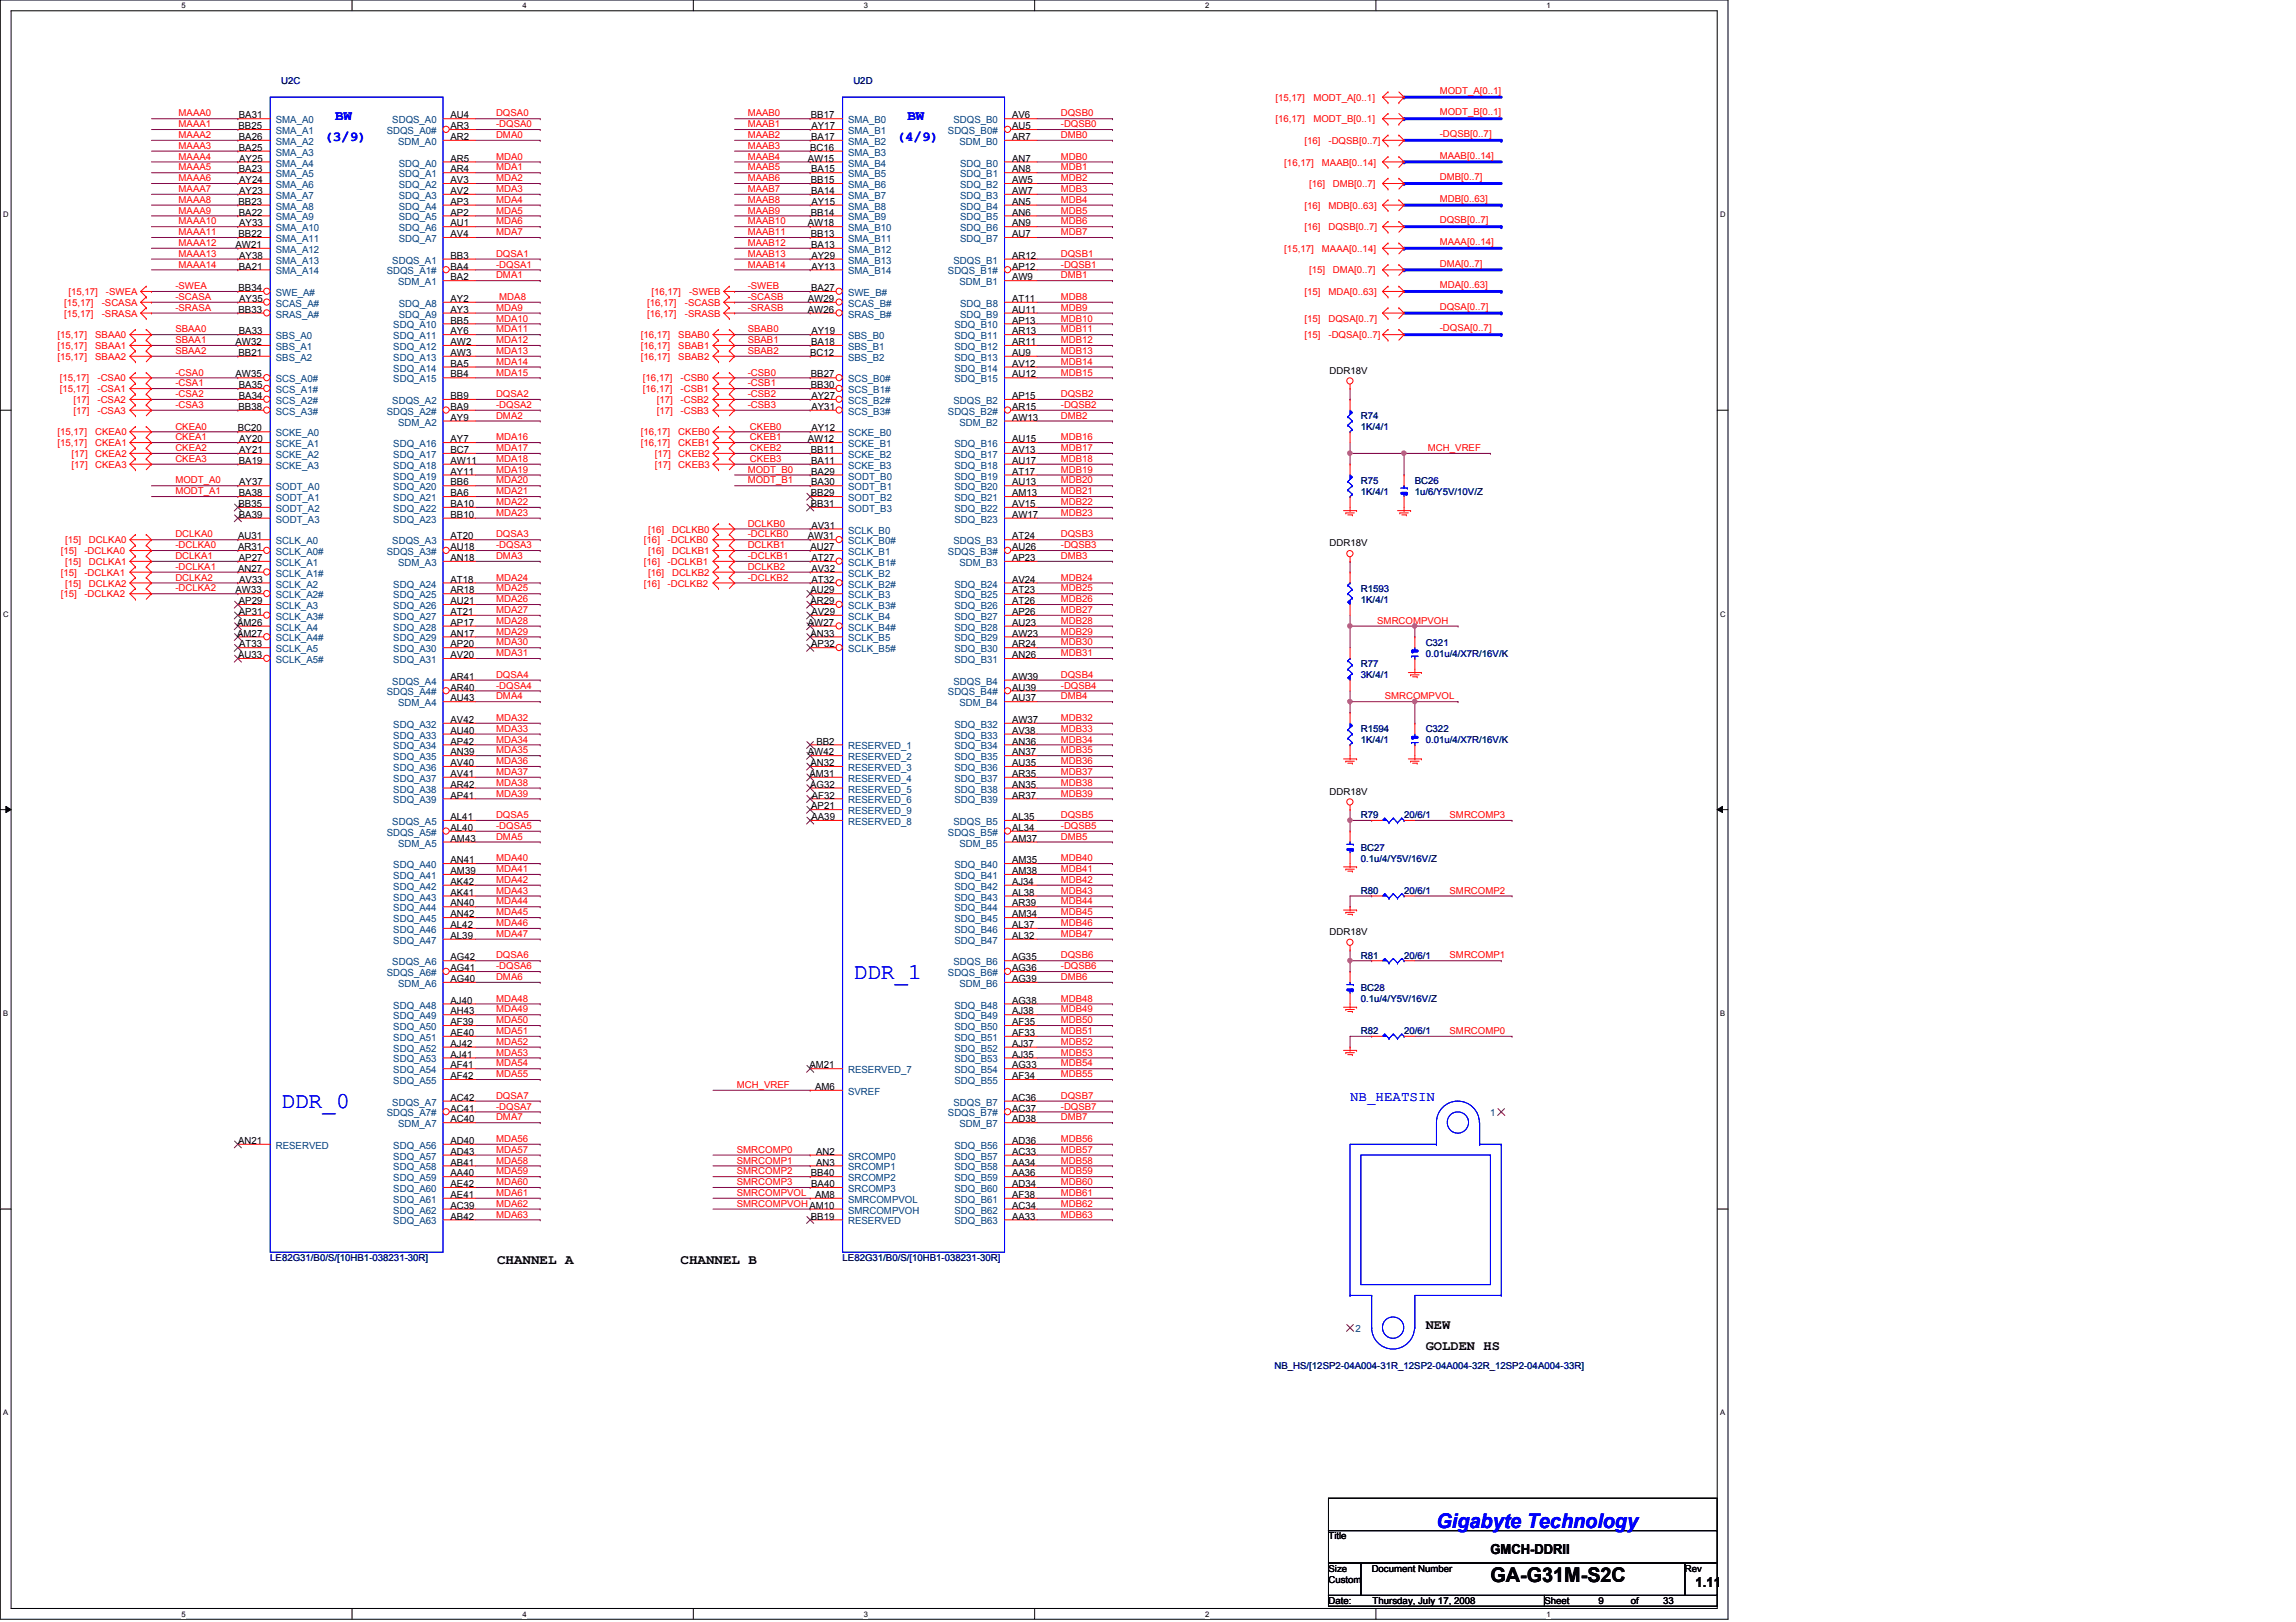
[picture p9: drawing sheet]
<svg xmlns="http://www.w3.org/2000/svg" width="297mm" height="210mm" viewBox="0 0 297 210" stroke-linecap="round" stroke-linejoin="round" font-family="sans-serif">
<defs><g id="words">
<g font-size="2.9" fill="#00f">
<text x="110.4" y="126.7">DDR_1</text>
<text x="36.4" y="143.4">DDR_0</text>
</g>
<text font-size="2.6" fill="#00f" x="185.8" y="197.7">Gigabyte Technology</text>
<text font-size="2.6" x="192.8" y="204.7">GA-G31M-S2C</text>
<g font-size="1.8" fill="#00f">
<text x="43.3" y="15.5">BW</text>
<text x="117.4" y="15.5">BW</text>
<text x="41.9" y="18.3">(3/9)</text>
<text x="116" y="18.3">(4/9)</text>
<text x="174.7" y="142.5">NB_HEATSIN</text>
</g>
<g font-size="1.8">
<text x="64.3" y="163.6">CHANNEL A</text>
<text x="88" y="163.6">CHANNEL B</text>
<text x="184.4" y="172">NEW</text>
<text x="184.4" y="174.8">GOLDEN HS</text>
<text x="192.8" y="201.1">GMCH-DDRII</text>
<text x="219.4" y="205.3">1.11</text>
</g>
<g font-size="1.3">
<text x="30.9" y="16.7">BB25</text>
<text x="30.9" y="15.3">BA31</text>
<text x="58.3" y="15.3">AU4</text>
<text x="58.3" y="16.7">AR3</text>
<text x="104.9" y="15.3">BB17</text>
<text x="105" y="16.7">AY17</text>
<text x="130.9" y="15.3">AV6</text>
<text x="130.9" y="16.7">AU5</text>
<text x="30.9" y="18.1">BA26</text>
<text x="30.9" y="19.5">BA25</text>
<text x="30.9" y="22.3">BA23</text>
<text x="30.9" y="20.9">AY25</text>
<text x="30.9" y="23.7">AY24</text>
<text x="58.3" y="18.1">AR2</text>
<text x="58.3" y="20.9">AR5</text>
<text x="58.3" y="22.3">AR4</text>
<text x="58.3" y="23.7">AV3</text>
<text x="104.5" y="20.9">AW15</text>
<text x="104.8" y="19.5">BC16</text>
<text x="104.9" y="23.7">BB15</text>
<text x="104.9" y="18.1">BA17</text>
<text x="104.9" y="22.3">BA15</text>
<text x="130.9" y="18.1">AR7</text>
<text x="130.9" y="20.9">AN7</text>
<text x="130.9" y="22.3">AN8</text>
<text x="130.9" y="23.7">AW5</text>
<text x="30.9" y="26.5">BB23</text>
<text x="30.9" y="27.9">BA22</text>
<text x="30.9" y="25.1">AY23</text>
<text x="30.9" y="29.3">AY33</text>
<text x="58.3" y="25.1">AV2</text>
<text x="58.3" y="26.5">AP3</text>
<text x="58.3" y="27.9">AP2</text>
<text x="58.3" y="29.3">AU1</text>
<text x="104.5" y="29.3">AW18</text>
<text x="104.9" y="27.9">BB14</text>
<text x="104.9" y="25.1">BA14</text>
<text x="105" y="26.5">AY15</text>
<text x="130.9" y="25.1">AW7</text>
<text x="130.9" y="26.5">AN5</text>
<text x="130.9" y="27.9">AN6</text>
<text x="130.9" y="29.3">AN9</text>
<text x="30.5" y="32.1">AW21</text>
<text x="30.9" y="30.7">BB22</text>
<text x="30.9" y="34.9">BA21</text>
<text x="30.9" y="33.5">AY38</text>
<text x="58.3" y="30.7">AV4</text>
<text x="58.3" y="33.5">BB3</text>
<text x="58.3" y="34.9">BA4</text>
<text x="104.9" y="30.7">BB13</text>
<text x="104.9" y="32.1">BA13</text>
<text x="105" y="33.5">AY29</text>
<text x="105" y="34.9">AY13</text>
<text x="130.9" y="30.7">AU7</text>
<text x="130.9" y="33.5">AR12</text>
<text x="130.9" y="34.9">AP12</text>
<text x="30.9" y="37.7">BB34</text>
<text x="30.9" y="40.5">BB33</text>
<text x="30.9" y="39.1">AY35</text>
<text x="58.3" y="36.3">BA2</text>
<text x="58.3" y="39.1">AY2</text>
<text x="58.3" y="40.5">AY3</text>
<text x="58.3" y="41.9">BB5</text>
<text x="104.5" y="39.1">AW29</text>
<text x="104.5" y="40.5">AW26</text>
<text x="104.9" y="37.7">BA27</text>
<text x="130.9" y="36.3">AW9</text>
<text x="130.9" y="39.1">AT11</text>
<text x="130.9" y="40.5">AU11</text>
<text x="130.9" y="41.9">AP13</text>
<text x="30.5" y="44.7">AW32</text>
<text x="30.9" y="46.1">BB21</text>
<text x="30.9" y="43.3">BA33</text>
<text x="58.3" y="43.3">AY6</text>
<text x="58.3" y="44.7">AW2</text>
<text x="58.3" y="46.1">AW3</text>
<text x="58.3" y="47.5">BA5</text>
<text x="104.8" y="46.1">BC12</text>
<text x="104.9" y="44.7">BA18</text>
<text x="105" y="43.3">AY19</text>
<text x="130.9" y="43.3">AR13</text>
<text x="130.9" y="44.7">AR11</text>
<text x="130.9" y="46.1">AU9</text>
<text x="130.9" y="47.5">AV12</text>
<text x="30.5" y="48.9">AW35</text>
<text x="30.9" y="53">BB38</text>
<text x="30.9" y="50.2">BA35</text>
<text x="30.9" y="51.6">BA34</text>
<text x="58.3" y="48.9">BB4</text>
<text x="58.3" y="51.6">BB9</text>
<text x="58.3" y="53">BA9</text>
<text x="104.9" y="48.9">BB27</text>
<text x="104.9" y="50.2">BB30</text>
<text x="105" y="51.6">AY27</text>
<text x="105" y="53">AY31</text>
<text x="130.9" y="48.9">AU12</text>
<text x="130.9" y="51.6">AP15</text>
<text x="130.9" y="53">AR15</text>
<text x="30.8" y="55.8">BC20</text>
<text x="30.9" y="57.2">AY20</text>
<text x="30.9" y="58.6">AY21</text>
<text x="58.3" y="54.4">AY9</text>
<text x="58.3" y="57.2">AY7</text>
<text x="58.3" y="58.6">BC7</text>
<text x="104.5" y="57.2">AW12</text>
<text x="104.9" y="58.6">BB11</text>
<text x="105" y="55.8">AY12</text>
<text x="130.9" y="54.4">AW13</text>
<text x="130.9" y="57.2">AU15</text>
<text x="130.9" y="58.6">AV13</text>
<text x="30.9" y="65.6">BB35</text>
<text x="30.9" y="60">BA19</text>
<text x="30.9" y="64.2">BA38</text>
<text x="30.9" y="62.8">AY37</text>
<text x="58.3" y="60">AW11</text>
<text x="58.3" y="61.4">AY11</text>
<text x="58.3" y="62.8">BB6</text>
<text x="58.3" y="64.2">BA6</text>
<text x="58.3" y="65.6">BA10</text>
<text x="104.9" y="64.2">BB29</text>
<text x="104.9" y="65.6">BB31</text>
<text x="104.9" y="60">BA11</text>
<text x="104.9" y="61.4">BA29</text>
<text x="104.9" y="62.8">BA30</text>
<text x="130.9" y="60">AU17</text>
<text x="130.9" y="61.4">AT17</text>
<text x="130.9" y="62.8">AU13</text>
<text x="130.9" y="64.2">AM13</text>
<text x="130.9" y="65.6">AV15</text>
<text x="30.8" y="69.8">AU31</text>
<text x="30.8" y="71.2">AR31</text>
<text x="30.9" y="67">BA39</text>
<text x="58.3" y="67">BB10</text>
<text x="58.3" y="69.8">AT20</text>
<text x="58.3" y="71.2">AU18</text>
<text x="104.5" y="69.8">AW31</text>
<text x="104.9" y="71.2">AU27</text>
<text x="105" y="68.4">AV31</text>
<text x="130.9" y="67">AW17</text>
<text x="130.9" y="69.8">AT24</text>
<text x="130.9" y="71.2">AU26</text>
<text x="30.5" y="76.8">AW33</text>
<text x="30.8" y="74">AN27</text>
<text x="30.9" y="72.6">AP27</text>
<text x="30.9" y="75.4">AV33</text>
<text x="58.3" y="72.6">AN18</text>
<text x="58.3" y="75.4">AT18</text>
<text x="58.3" y="76.8">AR18</text>
<text x="104.9" y="76.8">AU29</text>
<text x="105" y="72.6">AT27</text>
<text x="105" y="74">AV32</text>
<text x="105" y="75.4">AT32</text>
<text x="130.9" y="72.6">AP23</text>
<text x="130.9" y="75.4">AV24</text>
<text x="130.9" y="76.8">AT23</text>
<text x="30.7" y="81">AM26</text>
<text x="30.7" y="82.4">AM27</text>
<text x="30.9" y="78.2">AP29</text>
<text x="30.9" y="79.6">AP31</text>
<text x="30.9" y="83.8">AT33</text>
<text x="58.3" y="78.2">AU21</text>
<text x="58.3" y="79.6">AT21</text>
<text x="58.3" y="81">AP17</text>
<text x="58.3" y="82.4">AN17</text>
<text x="58.3" y="83.8">AP20</text>
<text x="104.5" y="81">AW27</text>
<text x="104.9" y="78.2">AR29</text>
<text x="104.9" y="82.4">AN33</text>
<text x="104.9" y="83.8">AP32</text>
<text x="105" y="79.6">AV29</text>
<text x="130.9" y="78.2">AT26</text>
<text x="130.9" y="79.6">AP26</text>
<text x="130.9" y="81">AU23</text>
<text x="130.9" y="82.4">AW23</text>
<text x="130.9" y="83.8">AR24</text>
<text x="30.8" y="85.2">AU33</text>
<text x="58.3" y="85.2">AV20</text>
<text x="58.3" y="88">AR41</text>
<text x="58.3" y="89.4">AR40</text>
<text x="130.9" y="85.2">AN26</text>
<text x="130.9" y="88">AW39</text>
<text x="130.9" y="89.4">AU39</text>
<text x="58.3" y="90.8">AU43</text>
<text x="58.3" y="93.6">AV42</text>
<text x="58.3" y="95">AU40</text>
<text x="130.9" y="90.8">AU37</text>
<text x="130.9" y="93.6">AW37</text>
<text x="130.9" y="95">AV38</text>
<text x="58.3" y="96.3">AP42</text>
<text x="58.3" y="97.7">AN39</text>
<text x="58.3" y="99.1">AV40</text>
<text x="58.3" y="100.5">AV41</text>
<text x="58.3" y="101.9">AR42</text>
<text x="104.5" y="97.7">AW42</text>
<text x="104.7" y="100.5">AM31</text>
<text x="104.8" y="101.9">AG32</text>
<text x="104.9" y="99.1">AN32</text>
<text x="105.6" y="96.3">BB2</text>
<text x="130.9" y="96.3">AN36</text>
<text x="130.9" y="97.7">AN37</text>
<text x="130.9" y="99.1">AU35</text>
<text x="130.9" y="100.5">AR35</text>
<text x="130.9" y="101.9">AN35</text>
<text x="58.3" y="103.3">AP41</text>
<text x="58.3" y="106.1">AL41</text>
<text x="58.3" y="107.5">AL40</text>
<text x="104.9" y="104.7">AP21</text>
<text x="105" y="106.1">AA39</text>
<text x="105" y="103.3">AF32</text>
<text x="130.9" y="103.3">AR37</text>
<text x="130.9" y="106.1">AL35</text>
<text x="130.9" y="107.5">AL34</text>
<text x="58.3" y="108.9">AM43</text>
<text x="58.3" y="111.7">AN41</text>
<text x="58.3" y="113.1">AM39</text>
<text x="130.9" y="108.9">AM37</text>
<text x="130.9" y="111.7">AM35</text>
<text x="130.9" y="113.1">AM38</text>
<text x="58.3" y="114.5">AK42</text>
<text x="58.3" y="115.9">AK41</text>
<text x="58.3" y="117.3">AN40</text>
<text x="58.3" y="118.7">AN42</text>
<text x="130.9" y="114.5">AJ34</text>
<text x="130.9" y="115.9">AL38</text>
<text x="130.9" y="117.3">AR39</text>
<text x="130.9" y="118.7">AM34</text>
<text x="58.3" y="120.1">AL42</text>
<text x="58.3" y="121.5">AL39</text>
<text x="58.3" y="124.3">AG42</text>
<text x="58.3" y="125.7">AG41</text>
<text x="130.9" y="120.1">AL37</text>
<text x="130.9" y="121.5">AL32</text>
<text x="130.9" y="124.3">AG35</text>
<text x="130.9" y="125.7">AG36</text>
<text x="58.3" y="127.1">AG40</text>
<text x="58.3" y="129.9">AJ40</text>
<text x="58.3" y="131.3">AH43</text>
<text x="130.9" y="127.1">AG39</text>
<text x="130.9" y="129.9">AG38</text>
<text x="130.9" y="131.3">AJ38</text>
<text x="58.3" y="132.7">AF39</text>
<text x="58.3" y="134.1">AE40</text>
<text x="58.3" y="135.5">AJ42</text>
<text x="58.3" y="136.9">AJ41</text>
<text x="130.9" y="132.7">AF35</text>
<text x="130.9" y="134.1">AF33</text>
<text x="130.9" y="135.5">AJ37</text>
<text x="130.9" y="136.9">AJ35</text>
<text x="58.3" y="138.3">AF41</text>
<text x="58.3" y="139.7">AF42</text>
<text x="58.3" y="142.5">AC42</text>
<text x="58.3" y="143.8">AC41</text>
<text x="104.7" y="138.3">AM21</text>
<text x="105.4" y="141.1">AM6</text>
<text x="130.9" y="138.3">AG33</text>
<text x="130.9" y="139.7">AF34</text>
<text x="130.9" y="142.5">AC36</text>
<text x="130.9" y="143.8">AC37</text>
<text x="30.8" y="148">AN21</text>
<text x="58.3" y="145.2">AC40</text>
<text x="58.3" y="148">AD40</text>
<text x="58.3" y="149.4">AD43</text>
<text x="105.6" y="149.4">AN2</text>
<text x="130.9" y="145.2">AD38</text>
<text x="130.9" y="148">AD36</text>
<text x="130.9" y="149.4">AC33</text>
<text x="58.3" y="150.8">AB41</text>
<text x="58.3" y="152.2">AA40</text>
<text x="58.3" y="153.6">AE42</text>
<text x="58.3" y="155">AE41</text>
<text x="104.9" y="152.2">BB40</text>
<text x="104.9" y="153.6">BA40</text>
<text x="105.4" y="155">AM8</text>
<text x="105.6" y="150.8">AN3</text>
<text x="130.9" y="150.8">AA34</text>
<text x="130.9" y="152.2">AA36</text>
<text x="130.9" y="153.6">AD34</text>
<text x="130.9" y="155">AF38</text>
<text x="58.3" y="156.4">AC39</text>
<text x="58.3" y="157.8">AB42</text>
<text x="104.9" y="157.8">BB19</text>
<text x="130.9" y="156.4">AC34</text>
<text x="130.9" y="157.8">AA33</text>
</g>
<g font-size="1.3" fill="#004080">
<text x="35.7" y="16">SMA_A0</text>
<text x="35.7" y="17.4">SMA_A1</text>
<text x="50" y="17.4">SDQS_A0#</text>
<text x="50.8" y="16">SDQS_A0</text>
<text x="109.7" y="16">SMA_B0</text>
<text x="109.7" y="17.4">SMA_B1</text>
<text x="122.6" y="17.4">SDQS_B0#</text>
<text x="123.4" y="16">SDQS_B0</text>
<text x="35.7" y="18.8">SMA_A2</text>
<text x="35.7" y="20.1">SMA_A3</text>
<text x="35.7" y="21.5">SMA_A4</text>
<text x="35.7" y="22.9">SMA_A5</text>
<text x="51.5" y="18.8">SDM_A0</text>
<text x="51.6" y="21.5">SDQ_A0</text>
<text x="51.6" y="22.9">SDQ_A1</text>
<text x="109.7" y="18.8">SMA_B2</text>
<text x="109.7" y="20.1">SMA_B3</text>
<text x="109.7" y="21.5">SMA_B4</text>
<text x="109.7" y="22.9">SMA_B5</text>
<text x="124.1" y="18.8">SDM_B0</text>
<text x="124.2" y="21.5">SDQ_B0</text>
<text x="124.2" y="22.9">SDQ_B1</text>
<text x="35.7" y="24.3">SMA_A6</text>
<text x="35.7" y="25.7">SMA_A7</text>
<text x="35.7" y="27.1">SMA_A8</text>
<text x="35.7" y="28.5">SMA_A9</text>
<text x="35.7" y="29.9">SMA_A10</text>
<text x="51.6" y="24.3">SDQ_A2</text>
<text x="51.6" y="25.7">SDQ_A3</text>
<text x="51.6" y="27.1">SDQ_A4</text>
<text x="51.6" y="28.5">SDQ_A5</text>
<text x="51.6" y="29.9">SDQ_A6</text>
<text x="109.7" y="24.3">SMA_B6</text>
<text x="109.7" y="25.7">SMA_B7</text>
<text x="109.7" y="27.1">SMA_B8</text>
<text x="109.7" y="28.5">SMA_B9</text>
<text x="109.7" y="29.9">SMA_B10</text>
<text x="124.2" y="24.3">SDQ_B2</text>
<text x="124.2" y="25.7">SDQ_B3</text>
<text x="124.2" y="27.1">SDQ_B4</text>
<text x="124.2" y="28.5">SDQ_B5</text>
<text x="124.2" y="29.9">SDQ_B6</text>
<text x="35.7" y="31.3">SMA_A11</text>
<text x="35.7" y="32.7">SMA_A12</text>
<text x="35.7" y="34.1">SMA_A13</text>
<text x="35.7" y="35.5">SMA_A14</text>
<text x="50" y="35.5">SDQS_A1#</text>
<text x="50.8" y="34.1">SDQS_A1</text>
<text x="51.6" y="31.3">SDQ_A7</text>
<text x="109.7" y="31.3">SMA_B11</text>
<text x="109.7" y="32.7">SMA_B12</text>
<text x="109.7" y="34.1">SMA_B13</text>
<text x="109.7" y="35.5">SMA_B14</text>
<text x="122.6" y="35.5">SDQS_B1#</text>
<text x="123.4" y="34.1">SDQS_B1</text>
<text x="124.2" y="31.3">SDQ_B7</text>
<text x="35.7" y="38.3">SWE_A#</text>
<text x="35.7" y="39.7">SCAS_A#</text>
<text x="35.7" y="41.1">SRAS_A#</text>
<text x="51.5" y="36.9">SDM_A1</text>
<text x="51.6" y="39.7">SDQ_A8</text>
<text x="51.6" y="41.1">SDQ_A9</text>
<text x="109.7" y="38.3">SWE_B#</text>
<text x="109.7" y="39.7">SCAS_B#</text>
<text x="109.7" y="41.1">SRAS_B#</text>
<text x="124.1" y="36.9">SDM_B1</text>
<text x="124.2" y="39.7">SDQ_B8</text>
<text x="124.2" y="41.1">SDQ_B9</text>
<text x="35.7" y="43.9">SBS_A0</text>
<text x="35.7" y="45.3">SBS_A1</text>
<text x="35.7" y="46.7">SBS_A2</text>
<text x="50.9" y="42.5">SDQ_A10</text>
<text x="50.9" y="43.9">SDQ_A11</text>
<text x="50.9" y="45.3">SDQ_A12</text>
<text x="50.9" y="46.7">SDQ_A13</text>
<text x="109.7" y="43.9">SBS_B0</text>
<text x="109.7" y="45.3">SBS_B1</text>
<text x="109.7" y="46.7">SBS_B2</text>
<text x="123.5" y="42.5">SDQ_B10</text>
<text x="123.5" y="43.9">SDQ_B11</text>
<text x="123.5" y="45.3">SDQ_B12</text>
<text x="123.5" y="46.7">SDQ_B13</text>
<text x="35.7" y="49.5">SCS_A0#</text>
<text x="35.7" y="50.9">SCS_A1#</text>
<text x="35.7" y="52.3">SCS_A2#</text>
<text x="35.7" y="53.7">SCS_A3#</text>
<text x="50" y="53.7">SDQS_A2#</text>
<text x="50.8" y="52.3">SDQS_A2</text>
<text x="50.9" y="48.1">SDQ_A14</text>
<text x="50.9" y="49.5">SDQ_A15</text>
<text x="109.7" y="49.5">SCS_B0#</text>
<text x="109.7" y="50.9">SCS_B1#</text>
<text x="109.7" y="52.3">SCS_B2#</text>
<text x="109.7" y="53.7">SCS_B3#</text>
<text x="122.6" y="53.7">SDQS_B2#</text>
<text x="123.4" y="52.3">SDQS_B2</text>
<text x="123.5" y="48.1">SDQ_B14</text>
<text x="123.5" y="49.5">SDQ_B15</text>
<text x="35.7" y="56.5">SCKE_A0</text>
<text x="35.7" y="57.9">SCKE_A1</text>
<text x="35.7" y="59.3">SCKE_A2</text>
<text x="50.9" y="57.9">SDQ_A16</text>
<text x="50.9" y="59.3">SDQ_A17</text>
<text x="51.5" y="55.1">SDM_A2</text>
<text x="109.7" y="56.5">SCKE_B0</text>
<text x="109.7" y="57.9">SCKE_B1</text>
<text x="109.7" y="59.3">SCKE_B2</text>
<text x="123.5" y="57.9">SDQ_B16</text>
<text x="123.5" y="59.3">SDQ_B17</text>
<text x="124.1" y="55.1">SDM_B2</text>
<text x="35.7" y="60.7">SCKE_A3</text>
<text x="35.7" y="63.5">SODT_A0</text>
<text x="35.7" y="64.9">SODT_A1</text>
<text x="50.9" y="60.7">SDQ_A18</text>
<text x="50.9" y="62.1">SDQ_A19</text>
<text x="50.9" y="63.5">SDQ_A20</text>
<text x="50.9" y="64.9">SDQ_A21</text>
<text x="109.7" y="60.7">SCKE_B3</text>
<text x="109.7" y="62.1">SODT_B0</text>
<text x="109.7" y="63.5">SODT_B1</text>
<text x="109.7" y="64.9">SODT_B2</text>
<text x="123.5" y="60.7">SDQ_B18</text>
<text x="123.5" y="62.1">SDQ_B19</text>
<text x="123.5" y="63.5">SDQ_B20</text>
<text x="123.5" y="64.9">SDQ_B21</text>
<text x="35.7" y="66.3">SODT_A2</text>
<text x="35.7" y="67.6">SODT_A3</text>
<text x="35.7" y="70.4">SCLK_A0</text>
<text x="35.7" y="71.8">SCLK_A0#</text>
<text x="50" y="71.8">SDQS_A3#</text>
<text x="50.8" y="70.4">SDQS_A3</text>
<text x="50.9" y="66.3">SDQ_A22</text>
<text x="50.9" y="67.6">SDQ_A23</text>
<text x="109.7" y="66.3">SODT_B3</text>
<text x="109.7" y="69">SCLK_B0</text>
<text x="109.7" y="70.4">SCLK_B0#</text>
<text x="109.7" y="71.8">SCLK_B1</text>
<text x="122.6" y="71.8">SDQS_B3#</text>
<text x="123.4" y="70.4">SDQS_B3</text>
<text x="123.5" y="66.3">SDQ_B22</text>
<text x="123.5" y="67.6">SDQ_B23</text>
<text x="35.7" y="73.2">SCLK_A1</text>
<text x="35.7" y="76">SCLK_A2</text>
<text x="35.7" y="74.6">SCLK_A1#</text>
<text x="35.7" y="77.4">SCLK_A2#</text>
<text x="50.9" y="76">SDQ_A24</text>
<text x="50.9" y="77.4">SDQ_A25</text>
<text x="51.5" y="73.2">SDM_A3</text>
<text x="109.7" y="73.2">SCLK_B1#</text>
<text x="109.7" y="74.6">SCLK_B2</text>
<text x="109.7" y="76">SCLK_B2#</text>
<text x="109.7" y="77.4">SCLK_B3</text>
<text x="123.5" y="76">SDQ_B24</text>
<text x="123.5" y="77.4">SDQ_B25</text>
<text x="124.1" y="73.2">SDM_B3</text>
<text x="35.7" y="78.8">SCLK_A3</text>
<text x="35.7" y="81.6">SCLK_A4</text>
<text x="35.7" y="80.2">SCLK_A3#</text>
<text x="35.7" y="83">SCLK_A4#</text>
<text x="50.9" y="78.8">SDQ_A26</text>
<text x="50.9" y="80.2">SDQ_A27</text>
<text x="50.9" y="81.6">SDQ_A28</text>
<text x="50.9" y="83">SDQ_A29</text>
<text x="109.7" y="78.8">SCLK_B3#</text>
<text x="109.7" y="80.2">SCLK_B4</text>
<text x="109.7" y="81.6">SCLK_B4#</text>
<text x="109.7" y="83">SCLK_B5</text>
<text x="123.5" y="78.8">SDQ_B26</text>
<text x="123.5" y="80.2">SDQ_B27</text>
<text x="123.5" y="81.6">SDQ_B28</text>
<text x="123.5" y="83">SDQ_B29</text>
<text x="35.7" y="84.4">SCLK_A5</text>
<text x="35.7" y="85.8">SCLK_A5#</text>
<text x="50" y="90">SDQS_A4#</text>
<text x="50.8" y="88.6">SDQS_A4</text>
<text x="50.9" y="84.4">SDQ_A30</text>
<text x="50.9" y="85.8">SDQ_A31</text>
<text x="109.7" y="84.4">SCLK_B5#</text>
<text x="122.6" y="90">SDQS_B4#</text>
<text x="123.4" y="88.6">SDQS_B4</text>
<text x="123.5" y="84.4">SDQ_B30</text>
<text x="123.5" y="85.8">SDQ_B31</text>
<text x="50.9" y="94.2">SDQ_A32</text>
<text x="50.9" y="95.6">SDQ_A33</text>
<text x="51.5" y="91.4">SDM_A4</text>
<text x="123.5" y="94.2">SDQ_B32</text>
<text x="123.5" y="95.6">SDQ_B33</text>
<text x="124.1" y="91.4">SDM_B4</text>
<text x="50.9" y="97">SDQ_A34</text>
<text x="50.9" y="98.4">SDQ_A35</text>
<text x="50.9" y="99.8">SDQ_A36</text>
<text x="50.9" y="101.2">SDQ_A37</text>
<text x="109.7" y="97">RESERVED_1</text>
<text x="109.7" y="98.4">RESERVED_2</text>
<text x="109.7" y="99.8">RESERVED_3</text>
<text x="109.7" y="101.2">RESERVED_4</text>
<text x="123.5" y="97">SDQ_B34</text>
<text x="123.5" y="98.4">SDQ_B35</text>
<text x="123.5" y="99.8">SDQ_B36</text>
<text x="123.5" y="101.2">SDQ_B37</text>
<text x="50.8" y="106.8">SDQS_A5</text>
<text x="50.9" y="102.6">SDQ_A38</text>
<text x="50.9" y="104">SDQ_A39</text>
<text x="109.7" y="102.6">RESERVED_5</text>
<text x="109.7" y="104">RESERVED_6</text>
<text x="109.7" y="105.4">RESERVED_9</text>
<text x="109.7" y="106.8">RESERVED_8</text>
<text x="123.4" y="106.8">SDQS_B5</text>
<text x="123.5" y="102.6">SDQ_B38</text>
<text x="123.5" y="104">SDQ_B39</text>
<text x="50" y="108.2">SDQS_A5#</text>
<text x="50.9" y="112.4">SDQ_A40</text>
<text x="50.9" y="113.7">SDQ_A41</text>
<text x="51.5" y="109.6">SDM_A5</text>
<text x="122.6" y="108.2">SDQS_B5#</text>
<text x="123.5" y="112.4">SDQ_B40</text>
<text x="123.5" y="113.7">SDQ_B41</text>
<text x="124.1" y="109.6">SDM_B5</text>
<text x="50.9" y="115.1">SDQ_A42</text>
<text x="50.9" y="116.5">SDQ_A43</text>
<text x="50.9" y="117.9">SDQ_A44</text>
<text x="50.9" y="119.3">SDQ_A45</text>
<text x="123.5" y="115.1">SDQ_B42</text>
<text x="123.5" y="116.5">SDQ_B43</text>
<text x="123.5" y="117.9">SDQ_B44</text>
<text x="123.5" y="119.3">SDQ_B45</text>
<text x="50.8" y="124.9">SDQS_A6</text>
<text x="50.9" y="120.7">SDQ_A46</text>
<text x="50.9" y="122.1">SDQ_A47</text>
<text x="123.4" y="124.9">SDQS_B6</text>
<text x="123.5" y="120.7">SDQ_B46</text>
<text x="123.5" y="122.1">SDQ_B47</text>
<text x="50" y="126.3">SDQS_A6#</text>
<text x="50.9" y="130.5">SDQ_A48</text>
<text x="50.9" y="131.9">SDQ_A49</text>
<text x="51.5" y="127.7">SDM_A6</text>
<text x="122.6" y="126.3">SDQS_B6#</text>
<text x="123.5" y="130.5">SDQ_B48</text>
<text x="123.5" y="131.9">SDQ_B49</text>
<text x="124.1" y="127.7">SDM_B6</text>
<text x="50.9" y="133.3">SDQ_A50</text>
<text x="50.9" y="134.7">SDQ_A51</text>
<text x="50.9" y="136.1">SDQ_A52</text>
<text x="50.9" y="137.5">SDQ_A53</text>
<text x="123.5" y="133.3">SDQ_B50</text>
<text x="123.5" y="134.7">SDQ_B51</text>
<text x="123.5" y="136.1">SDQ_B52</text>
<text x="123.5" y="137.5">SDQ_B53</text>
<text x="50.8" y="143.1">SDQS_A7</text>
<text x="50.9" y="138.9">SDQ_A54</text>
<text x="50.9" y="140.3">SDQ_A55</text>
<text x="109.7" y="141.7">SVREF</text>
<text x="109.7" y="138.9">RESERVED_7</text>
<text x="123.4" y="143.1">SDQS_B7</text>
<text x="123.5" y="138.9">SDQ_B54</text>
<text x="123.5" y="140.3">SDQ_B55</text>
<text x="35.7" y="148.7">RESERVED</text>
<text x="50" y="144.5">SDQS_A7#</text>
<text x="50.9" y="148.7">SDQ_A56</text>
<text x="51.5" y="145.9">SDM_A7</text>
<text x="122.6" y="144.5">SDQS_B7#</text>
<text x="123.5" y="148.7">SDQ_B56</text>
<text x="124.1" y="145.9">SDM_B7</text>
<text x="192.8" y="144.5">1</text>
<text x="50.9" y="150.1">SDQ_A57</text>
<text x="50.9" y="151.5">SDQ_A58</text>
<text x="50.9" y="152.9">SDQ_A59</text>
<text x="50.9" y="154.3">SDQ_A60</text>
<text x="50.9" y="155.7">SDQ_A61</text>
<text x="109.7" y="150.1">SRCOMP0</text>
<text x="109.7" y="154.3">SRCOMP3</text>
<text x="109.7" y="152.9">SRCOMP2</text>
<text x="109.7" y="155.7">SMRCOMPVOL</text>
<text x="109.7" y="151.5">SRCOMP1</text>
<text x="123.5" y="150.1">SDQ_B57</text>
<text x="123.5" y="151.5">SDQ_B58</text>
<text x="123.5" y="152.9">SDQ_B59</text>
<text x="123.5" y="154.3">SDQ_B60</text>
<text x="123.5" y="155.7">SDQ_B61</text>
<text x="50.9" y="157.1">SDQ_A62</text>
<text x="50.9" y="158.5">SDQ_A63</text>
<text x="109.7" y="157.1">SMRCOMPVOH</text>
<text x="109.7" y="158.5">RESERVED</text>
<text x="123.5" y="157.1">SDQ_B62</text>
<text x="123.5" y="158.5">SDQ_B63</text>
<text x="175.4" y="172.4">2</text>
</g>
<g font-size="1.2" fill="#000080">
<text x="36.4" y="10.9">U2C</text>
<text x="110.4" y="10.9">U2D</text>
<text x="176.1" y="54.2">R74</text>
<text x="176.1" y="55.6">1K/4/1</text>
<text x="176.1" y="62.6">R75</text>
<text x="176.1" y="64">1K/4/1</text>
<text x="183" y="62.6">BC26</text>
<text x="183" y="64">1u/6/Y5V/10V/Z</text>
<text x="176.1" y="76.6">R1593</text>
<text x="176.1" y="78">1K/4/1</text>
<text x="184.4" y="83.6">C321</text>
<text x="176.1" y="86.4">R77</text>
<text x="176.1" y="87.8">3K/4/1</text>
<text x="184.4" y="85">0.01u/4/X7R/16V/K</text>
<text x="176.1" y="94.7">R1594</text>
<text x="184.4" y="94.7">C322</text>
<text x="176.1" y="96.1">1K/4/1</text>
<text x="184.4" y="96.1">0.01u/4/X7R/16V/K</text>
<text x="176.1" y="105.9">R79</text>
<text x="181.6" y="105.9">20/6/1</text>
<text x="176.1" y="110.1">BC27</text>
<text x="176.1" y="111.5">0.1u/4/Y5V/16V/Z</text>
<text x="176.1" y="115.7">R80</text>
<text x="181.6" y="115.7">20/6/1</text>
<text x="176.1" y="124.1">R81</text>
<text x="181.6" y="124.1">20/6/1</text>
<text x="176.1" y="128.3">BC28</text>
<text x="176.1" y="129.7">0.1u/4/Y5V/16V/Z</text>
<text x="176.1" y="133.9">R82</text>
<text x="181.6" y="133.9">20/6/1</text>
<text x="35" y="163.2">LE82G31/B0/S/[10HB1-038231-30R]</text>
<text x="109" y="163.2">LE82G31/B0/S/[10HB1-038231-30R]</text>
<text x="164.9" y="177.2">NB_HS/[12SP2-04A004-31R_12SP2-04A004-32R_12SP2-04A004-33R]</text>
</g>
<g font-size="1.2" fill="#f00">
<text x="23.1" y="16.5">MAAA1</text>
<text x="23.1" y="17.9">MAAA2</text>
<text x="23.1" y="15.1">MAAA0</text>
<text x="64.2" y="15.1">DQSA0</text>
<text x="64.2" y="17.9">DMA0</text>
<text x="64.2" y="16.5">-DQSA0</text>
<text x="96.7" y="15.1">MAAB0</text>
<text x="96.7" y="17.9">MAAB2</text>
<text x="96.7" y="16.5">MAAB1</text>
<text x="137.2" y="15.1">DQSB0</text>
<text x="137.2" y="17.9">DMB0</text>
<text x="137.2" y="16.5">-DQSB0</text>
<text x="165" y="15.8">[16,17]</text>
<text x="165" y="13">[15,17]</text>
<text x="169.9" y="15.8">MODT_B[0..1]</text>
<text x="169.9" y="13">MODT_A[0..1]</text>
<text x="186.3" y="14.9">MODT_B[0..1]</text>
<text x="186.3" y="12.1">MODT_A[0..1]</text>
<text x="186.3" y="17.7">-DQSB[0..7]</text>
<text x="23.1" y="23.5">MAAA6</text>
<text x="23.1" y="19.3">MAAA3</text>
<text x="23.1" y="22.1">MAAA5</text>
<text x="23.1" y="20.7">MAAA4</text>
<text x="64.2" y="23.5">MDA2</text>
<text x="64.2" y="20.7">MDA0</text>
<text x="64.2" y="22.1">MDA1</text>
<text x="96.7" y="22.1">MAAB5</text>
<text x="96.7" y="19.3">MAAB3</text>
<text x="96.7" y="20.7">MAAB4</text>
<text x="96.7" y="23.5">MAAB6</text>
<text x="137.2" y="20.7">MDB0</text>
<text x="137.2" y="22.1">MDB1</text>
<text x="137.2" y="23.5">MDB2</text>
<text x="166.2" y="21.4">[16,17]</text>
<text x="168.8" y="18.6">[16]</text>
<text x="171" y="21.4">MAAB[0..14]</text>
<text x="171.9" y="18.6">-DQSB[0..7]</text>
<text x="186.3" y="23.3">DMB[0..7]</text>
<text x="186.3" y="20.5">MAAB[0..14]</text>
<text x="23.1" y="24.8">MAAA7</text>
<text x="23.1" y="27.6">MAAA9</text>
<text x="23.1" y="26.2">MAAA8</text>
<text x="23.1" y="29">MAAA10</text>
<text x="64.2" y="24.8">MDA3</text>
<text x="64.2" y="26.2">MDA4</text>
<text x="64.2" y="27.6">MDA5</text>
<text x="64.2" y="29">MDA6</text>
<text x="96.7" y="27.6">MAAB9</text>
<text x="96.7" y="29">MAAB10</text>
<text x="96.7" y="26.2">MAAB8</text>
<text x="96.7" y="24.8">MAAB7</text>
<text x="137.2" y="27.6">MDB5</text>
<text x="137.2" y="29">MDB6</text>
<text x="137.2" y="26.2">MDB4</text>
<text x="137.2" y="24.8">MDB3</text>
<text x="168.8" y="27">[16]</text>
<text x="168.8" y="29.8">[16]</text>
<text x="169.4" y="24.2">[16]</text>
<text x="171.9" y="27">MDB[0..63]</text>
<text x="171.9" y="29.8">DQSB[0..7]</text>
<text x="172.4" y="24.2">DMB[0..7]</text>
<text x="186.3" y="26.1">MDB[0..63]</text>
<text x="186.3" y="28.9">DQSB[0..7]</text>
<text x="23.1" y="33.2">MAAA13</text>
<text x="23.1" y="31.8">MAAA12</text>
<text x="23.1" y="30.4">MAAA11</text>
<text x="23.1" y="34.6">MAAA14</text>
<text x="64.2" y="33.2">DQSA1</text>
<text x="64.2" y="30.4">MDA7</text>
<text x="64.2" y="34.6">-DQSA1</text>
<text x="96.7" y="30.4">MAAB11</text>
<text x="96.7" y="31.8">MAAB12</text>
<text x="96.7" y="33.2">MAAB13</text>
<text x="96.7" y="34.6">MAAB14</text>
<text x="137.2" y="30.4">MDB7</text>
<text x="137.2" y="33.2">DQSB1</text>
<text x="137.2" y="34.6">-DQSB1</text>
<text x="166.2" y="32.6">[15,17]</text>
<text x="169.4" y="35.4">[15]</text>
<text x="171" y="32.6">MAAA[0..14]</text>
<text x="172.4" y="35.4">DMA[0..7]</text>
<text x="186.3" y="34.5">DMA[0..7]</text>
<text x="186.3" y="31.7">MAAA[0..14]</text>
<text x="8.3" y="39.6">[15,17]</text>
<text x="8.3" y="41">[15,17]</text>
<text x="8.8" y="38.2">[15,17]</text>
<text x="13.2" y="39.6">-SCASA</text>
<text x="13.2" y="41">-SRASA</text>
<text x="13.7" y="38.2">-SWEA</text>
<text x="22.7" y="37.4">-SWEA</text>
<text x="22.7" y="38.8">-SCASA</text>
<text x="22.7" y="40.2">-SRASA</text>
<text x="64.2" y="41.6">MDA10</text>
<text x="64.2" y="40.2">MDA9</text>
<text x="64.2" y="36">DMA1</text>
<text x="64.6" y="38.8">MDA8</text>
<text x="83.7" y="41">[16,17]</text>
<text x="83.7" y="39.6">[16,17]</text>
<text x="84.3" y="38.2">[16,17]</text>
<text x="88.6" y="41">-SRASB</text>
<text x="88.6" y="39.6">-SCASB</text>
<text x="89.1" y="38.2">-SWEB</text>
<text x="96.7" y="40.2">-SRASB</text>
<text x="96.7" y="38.8">-SCASB</text>
<text x="96.7" y="37.4">-SWEB</text>
<text x="137.2" y="36">DMB1</text>
<text x="137.2" y="40.2">MDB9</text>
<text x="137.2" y="41.6">MDB10</text>
<text x="137.2" y="38.8">MDB8</text>
<text x="168.8" y="38.2">[15]</text>
<text x="168.8" y="41.7">[15]</text>
<text x="171.9" y="38.2">MDA[0..63]</text>
<text x="171.9" y="41.7">DQSA[0..7]</text>
<text x="186.3" y="37.3">MDA[0..63]</text>
<text x="186.3" y="40.1">DQSA[0..7]</text>
<text x="7.4" y="43.8">[15,17]</text>
<text x="7.4" y="45.2">[15,17]</text>
<text x="7.4" y="46.6">[15,17]</text>
<text x="12.3" y="43.8">SBAA0</text>
<text x="12.3" y="45.2">SBAA1</text>
<text x="12.3" y="46.6">SBAA2</text>
<text x="22.7" y="45.8">SBAA2</text>
<text x="22.7" y="43">SBAA0</text>
<text x="22.7" y="44.4">SBAA1</text>
<text x="64.2" y="43">MDA11</text>
<text x="64.2" y="47.2">MDA14</text>
<text x="64.2" y="45.8">MDA13</text>
<text x="64.2" y="44.4">MDA12</text>
<text x="82.9" y="43.8">[16,17]</text>
<text x="82.9" y="45.2">[16,17]</text>
<text x="82.9" y="46.6">[16,17]</text>
<text x="87.8" y="43.8">SBAB0</text>
<text x="87.8" y="45.2">SBAB1</text>
<text x="87.8" y="46.6">SBAB2</text>
<text x="96.7" y="43">SBAB0</text>
<text x="96.7" y="44.4">SBAB1</text>
<text x="96.7" y="45.8">SBAB2</text>
<text x="137.2" y="43">MDB11</text>
<text x="137.2" y="47.2">MDB14</text>
<text x="137.2" y="44.4">MDB12</text>
<text x="137.2" y="45.8">MDB13</text>
<text x="168.8" y="43.8">[15]</text>
<text x="171.9" y="43.8">-DQSA[0..7]</text>
<text x="186.3" y="42.9">-DQSA[0..7]</text>
<text x="7.7" y="49.4">[15,17]</text>
<text x="7.7" y="50.8">[15,17]</text>
<text x="9.5" y="52.2">[17]</text>
<text x="9.5" y="53.6">[17]</text>
<text x="12.6" y="52.2">-CSA2</text>
<text x="12.6" y="53.6">-CSA3</text>
<text x="12.6" y="49.4">-CSA0</text>
<text x="12.6" y="50.8">-CSA1</text>
<text x="22.7" y="52.8">-CSA3</text>
<text x="22.7" y="48.6">-CSA0</text>
<text x="22.7" y="50">-CSA1</text>
<text x="22.7" y="51.4">-CSA2</text>
<text x="64.2" y="52.8">-DQSA2</text>
<text x="64.2" y="51.4">DQSA2</text>
<text x="64.2" y="48.6">MDA15</text>
<text x="83.2" y="50.8">[16,17]</text>
<text x="83.2" y="49.4">[16,17]</text>
<text x="85" y="52.2">[17]</text>
<text x="85" y="53.6">[17]</text>
<text x="88" y="50.8">-CSB1</text>
<text x="88" y="49.4">-CSB0</text>
<text x="88" y="52.2">-CSB2</text>
<text x="88" y="53.6">-CSB3</text>
<text x="96.7" y="52.8">-CSB3</text>
<text x="96.7" y="51.4">-CSB2</text>
<text x="96.7" y="48.6">-CSB0</text>
<text x="96.7" y="50">-CSB1</text>
<text x="137.2" y="48.6">MDB15</text>
<text x="137.2" y="51.4">DQSB2</text>
<text x="137.2" y="52.8">-DQSB2</text>
<text x="7.4" y="56.3">[15,17]</text>
<text x="7.4" y="57.7">[15,17]</text>
<text x="9.3" y="59.1">[17]</text>
<text x="12.3" y="59.1">CKEA2</text>
<text x="12.3" y="56.3">CKEA0</text>
<text x="12.3" y="57.7">CKEA1</text>
<text x="22.7" y="59.8">CKEA3</text>
<text x="22.7" y="58.4">CKEA2</text>
<text x="22.7" y="55.6">CKEA0</text>
<text x="22.7" y="57">CKEA1</text>
<text x="64.2" y="57">MDA16</text>
<text x="64.2" y="59.8">MDA18</text>
<text x="64.2" y="58.4">MDA17</text>
<text x="64.2" y="54.2">DMA2</text>
<text x="82.9" y="56.3">[16,17]</text>
<text x="82.9" y="57.7">[16,17]</text>
<text x="84.7" y="59.1">[17]</text>
<text x="87.8" y="56.3">CKEB0</text>
<text x="87.8" y="59.1">CKEB2</text>
<text x="87.8" y="57.7">CKEB1</text>
<text x="97" y="59.8">CKEB3</text>
<text x="97" y="58.4">CKEB2</text>
<text x="97" y="57">CKEB1</text>
<text x="97" y="55.6">CKEB0</text>
<text x="137.2" y="54.2">DMB2</text>
<text x="137.2" y="59.8">MDB18</text>
<text x="137.2" y="57">MDB16</text>
<text x="137.2" y="58.4">MDB17</text>
<text x="184.7" y="58.4">MCH_VREF</text>
<text x="9.3" y="60.5">[17]</text>
<text x="12.3" y="60.5">CKEA3</text>
<text x="22.7" y="64">MODT_A1</text>
<text x="22.7" y="62.6">MODT_A0</text>
<text x="64.2" y="61.2">MDA19</text>
<text x="64.2" y="64">MDA21</text>
<text x="64.2" y="65.4">MDA22</text>
<text x="64.2" y="62.6">MDA20</text>
<text x="84.7" y="60.5">[17]</text>
<text x="87.8" y="60.5">CKEB3</text>
<text x="96.7" y="62.6">MODT_B1</text>
<text x="96.7" y="61.2">MODT_B0</text>
<text x="137.2" y="62.6">MDB20</text>
<text x="137.2" y="61.2">MDB19</text>
<text x="137.2" y="65.4">MDB22</text>
<text x="137.2" y="64">MDB21</text>
<text x="7.9" y="71.7">[15]</text>
<text x="8.4" y="70.3">[15]</text>
<text x="10.9" y="71.7">-DCLKA0</text>
<text x="11.5" y="70.3">DCLKA0</text>
<text x="22.7" y="70.9">-DCLKA0</text>
<text x="22.7" y="69.6">DCLKA0</text>
<text x="64.2" y="70.9">-DQSA3</text>
<text x="64.2" y="69.6">DQSA3</text>
<text x="64.2" y="66.8">MDA23</text>
<text x="83.3" y="70.3">[16]</text>
<text x="83.9" y="68.9">[16]</text>
<text x="83.9" y="71.7">[16]</text>
<text x="86.4" y="70.3">-DCLKB0</text>
<text x="86.9" y="68.9">DCLKB0</text>
<text x="86.9" y="71.7">DCLKB1</text>
<text x="96.7" y="68.2">DCLKB0</text>
<text x="96.7" y="69.6">-DCLKB0</text>
<text x="96.7" y="70.9">DCLKB1</text>
<text x="137.2" y="66.8">MDB23</text>
<text x="137.2" y="70.9">-DQSB3</text>
<text x="137.2" y="69.6">DQSB3</text>
<text x="7.9" y="77.3">[15]</text>
<text x="7.9" y="74.5">[15]</text>
<text x="8.4" y="75.9">[15]</text>
<text x="8.4" y="73.1">[15]</text>
<text x="10.9" y="77.3">-DCLKA2</text>
<text x="10.9" y="74.5">-DCLKA1</text>
<text x="11.5" y="75.9">DCLKA2</text>
<text x="11.5" y="73.1">DCLKA1</text>
<text x="22.7" y="72.3">DCLKA1</text>
<text x="22.7" y="73.7">-DCLKA1</text>
<text x="22.7" y="76.5">-DCLKA2</text>
<text x="22.7" y="75.1">DCLKA2</text>
<text x="64.2" y="77.9">MDA26</text>
<text x="64.2" y="75.1">MDA24</text>
<text x="64.2" y="72.3">DMA3</text>
<text x="64.2" y="76.5">MDA25</text>
<text x="83.3" y="73.1">[16]</text>
<text x="83.3" y="75.9">[16]</text>
<text x="83.9" y="74.5">[16]</text>
<text x="86.4" y="73.1">-DCLKB1</text>
<text x="86.4" y="75.9">-DCLKB2</text>
<text x="86.9" y="74.5">DCLKB2</text>
<text x="96.7" y="72.3">-DCLKB1</text>
<text x="96.7" y="73.7">DCLKB2</text>
<text x="96.7" y="75.1">-DCLKB2</text>
<text x="137.2" y="72.3">DMB3</text>
<text x="137.2" y="76.5">MDB25</text>
<text x="137.2" y="75.1">MDB24</text>
<text x="137.2" y="77.9">MDB26</text>
<text x="64.2" y="83.5">MDA30</text>
<text x="64.2" y="82.1">MDA29</text>
<text x="64.2" y="80.7">MDA28</text>
<text x="64.2" y="79.3">MDA27</text>
<text x="137.2" y="80.7">MDB28</text>
<text x="137.2" y="83.5">MDB30</text>
<text x="137.2" y="79.3">MDB27</text>
<text x="137.2" y="82.1">MDB29</text>
<text x="178.2" y="80.7">SMRCOMPVOH</text>
<text x="64.2" y="89.1">-DQSA4</text>
<text x="64.2" y="87.7">DQSA4</text>
<text x="64.2" y="84.9">MDA31</text>
<text x="137.2" y="87.7">DQSB4</text>
<text x="137.2" y="89.1">-DQSB4</text>
<text x="137.2" y="84.9">MDB31</text>
<text x="64.2" y="93.3">MDA32</text>
<text x="64.2" y="90.5">DMA4</text>
<text x="64.2" y="94.7">MDA33</text>
<text x="137.2" y="90.5">DMB4</text>
<text x="137.2" y="94.7">MDB33</text>
<text x="137.2" y="93.3">MDB32</text>
<text x="179.2" y="90.5">SMRCOMPVOL</text>
<text x="64.2" y="97.5">MDA35</text>
<text x="64.2" y="98.9">MDA36</text>
<text x="64.2" y="101.7">MDA38</text>
<text x="64.2" y="100.3">MDA37</text>
<text x="64.2" y="96.1">MDA34</text>
<text x="137.2" y="97.5">MDB35</text>
<text x="137.2" y="101.7">MDB38</text>
<text x="137.2" y="98.9">MDB36</text>
<text x="137.2" y="96.1">MDB34</text>
<text x="137.2" y="100.3">MDB37</text>
<text x="64.2" y="103.1">MDA39</text>
<text x="64.2" y="105.9">DQSA5</text>
<text x="64.2" y="107.3">-DQSA5</text>
<text x="137.2" y="103.1">MDB39</text>
<text x="137.2" y="105.9">DQSB5</text>
<text x="137.2" y="107.3">-DQSB5</text>
<text x="187.5" y="105.9">SMRCOMP3</text>
<text x="64.2" y="112.9">MDA41</text>
<text x="64.2" y="111.5">MDA40</text>
<text x="64.2" y="108.7">DMA5</text>
<text x="137.2" y="112.9">MDB41</text>
<text x="137.2" y="108.7">DMB5</text>
<text x="137.2" y="111.5">MDB40</text>
<text x="64.2" y="118.4">MDA45</text>
<text x="64.2" y="117.1">MDA44</text>
<text x="64.2" y="115.7">MDA43</text>
<text x="64.2" y="114.3">MDA42</text>
<text x="64.2" y="119.8">MDA46</text>
<text x="137.2" y="114.3">MDB42</text>
<text x="137.2" y="115.7">MDB43</text>
<text x="137.2" y="119.8">MDB46</text>
<text x="137.2" y="117.1">MDB44</text>
<text x="137.2" y="118.4">MDB45</text>
<text x="187.5" y="115.7">SMRCOMP2</text>
<text x="64.2" y="121.2">MDA47</text>
<text x="64.2" y="125.4">-DQSA6</text>
<text x="64.2" y="124">DQSA6</text>
<text x="137.2" y="121.2">MDB47</text>
<text x="137.2" y="124">DQSB6</text>
<text x="137.2" y="125.4">-DQSB6</text>
<text x="187.5" y="124">SMRCOMP1</text>
<text x="64.2" y="126.8">DMA6</text>
<text x="64.2" y="131">MDA49</text>
<text x="64.2" y="129.6">MDA48</text>
<text x="137.2" y="131">MDB49</text>
<text x="137.2" y="126.8">DMB6</text>
<text x="137.2" y="129.6">MDB48</text>
<text x="64.2" y="136.6">MDA53</text>
<text x="64.2" y="135.2">MDA52</text>
<text x="64.2" y="132.4">MDA50</text>
<text x="64.2" y="133.8">MDA51</text>
<text x="137.2" y="133.8">MDB51</text>
<text x="137.2" y="136.6">MDB53</text>
<text x="137.2" y="132.4">MDB50</text>
<text x="137.2" y="135.2">MDB52</text>
<text x="187.5" y="133.8">SMRCOMP0</text>
<text x="64.2" y="139.4">MDA55</text>
<text x="64.2" y="138">MDA54</text>
<text x="64.2" y="143.6">-DQSA7</text>
<text x="64.2" y="142.2">DQSA7</text>
<text x="95.3" y="140.8">MCH_VREF</text>
<text x="137.2" y="139.4">MDB55</text>
<text x="137.2" y="138">MDB54</text>
<text x="137.2" y="142.2">DQSB7</text>
<text x="137.2" y="143.6">-DQSB7</text>
<text x="64.2" y="149.2">MDA57</text>
<text x="64.2" y="145">DMA7</text>
<text x="64.2" y="147.8">MDA56</text>
<text x="95.3" y="149.2">SMRCOMP0</text>
<text x="137.2" y="147.8">MDB56</text>
<text x="137.2" y="149.2">MDB57</text>
<text x="137.2" y="145">DMB7</text>
<text x="64.2" y="150.6">MDA58</text>
<text x="64.2" y="153.4">MDA60</text>
<text x="64.2" y="152">MDA59</text>
<text x="64.2" y="154.8">MDA61</text>
<text x="95.3" y="154.8">SMRCOMPVOL</text>
<text x="95.3" y="153.4">SMRCOMP3</text>
<text x="95.3" y="152">SMRCOMP2</text>
<text x="95.3" y="150.6">SMRCOMP1</text>
<text x="137.2" y="154.8">MDB61</text>
<text x="137.2" y="153.4">MDB60</text>
<text x="137.2" y="150.6">MDB58</text>
<text x="137.2" y="152">MDB59</text>
<text x="64.2" y="157.6">MDA63</text>
<text x="64.2" y="156.2">MDA62</text>
<text x="95.3" y="156.2">SMRCOMPVOHAM10</text>
<text x="137.2" y="157.6">MDB63</text>
<text x="137.2" y="156.2">MDB62</text>
</g>
<g font-size="1.2">
<text x="172" y="48.3">DDR18V</text>
<text x="172" y="70.7">DDR18V</text>
<text x="172" y="102.8">DDR18V</text>
<text x="172" y="121">DDR18V</text>
<text x="171.9" y="199.2">Title</text>
<text x="171.9" y="203.4">Size</text>
<text x="177.5" y="203.4">Document Number</text>
<text x="218" y="203.4">Rev</text>
<text x="171.9" y="207.6">Date:</text>
<text x="171.9" y="204.8">Custom</text>
<text x="177.6" y="207.6">Thursday, July 17, 2008</text>
<text x="199.8" y="207.6">Sheet</text>
<text x="206.8" y="207.6">9</text>
<text x="211" y="207.6">of</text>
<text x="215.2" y="207.6">33</text>
</g>
<g font-size="1">
<text x="23.5" y="1.1">5</text>
<text x="67.6" y="1.1">4</text>
<text x="111.8" y="1.1">3</text>
<text x="155.9" y="1.1">2</text>
<text x="200.1" y="1.1">1</text>
<text x=".4" y="28.1">D</text>
<text x="222.5" y="28.1">D</text>
<text x=".4" y="79.8">C</text>
<text x="222.5" y="79.8">C</text>
<text x=".4" y="131.5">B</text>
<text x="222.5" y="131.5">B</text>
<text x=".4" y="183.2">A</text>
<text x="222.5" y="183.2">A</text>
<text x="23.5" y="209.2">5</text>
<text x="67.6" y="209.2">4</text>
<text x="111.8" y="209.2">3</text>
<text x="155.9" y="209.2">2</text>
<text x="200.1" y="209.2">1</text>
</g>
</g></defs>
<path d="M0 0h223.6v209.5h-223.6zM1.4 1.4h220.8v206.8h-220.8z" fill="none" stroke="#000" stroke-width=".13"/>
<g fill="#fff">
<path d="M23.5 .2h.5v1.1h-.5z"/>
<path d="M23.5 208.3h.5v1.1h-.5z"/>
</g>
<path d="M45.5 0v1.4M45.5 208.2v1.3" fill="none" stroke="#000" stroke-width=".13"/>
<g fill="#fff">
<path d="M67.6 .2h.6v1.1h-.6z"/>
<path d="M67.6 208.3h.6v1.1h-.6z"/>
</g>
<path d="M89.7 0v1.4M89.7 208.2v1.3" fill="none" stroke="#000" stroke-width=".13"/>
<g fill="#fff">
<path d="M111.8 .2h.5v1.1h-.5z"/>
<path d="M111.8 208.3h.5v1.1h-.5z"/>
</g>
<path d="M133.9 0v1.4M133.9 208.2v1.3" fill="none" stroke="#000" stroke-width=".13"/>
<g fill="#fff">
<path d="M155.9 .2h.6v1.1h-.6z"/>
<path d="M155.9 208.3h.6v1.1h-.6z"/>
</g>
<path d="M178 0v1.4M178 208.2v1.3" fill="none" stroke="#000" stroke-width=".13"/>
<g fill="#fff">
<path d="M200.1 .2h.5v1.1h-.5z"/>
<path d="M200.1 208.3h.5v1.1h-.5z"/>
<path d="M.4 27.2h.7v1.1h-.7z"/>
<path d="M222.5 27.2h.8v1.1h-.8z"/>
<path d="M.4 78.9h.7v1.1h-.7z"/>
<path d="M222.5 78.9h.8v1.1h-.8z"/>
</g>
<path d="M0 53.1h1.4M222.2 53.1h1.4" fill="none" stroke="#000" stroke-width=".13"/>
<g fill="#fff">
<path d="M.4 130.6h.7v1.1h-.7z"/>
<path d="M222.5 130.6h.7v1.1h-.7z"/>
</g>
<path d="M0 104.8h1.4M.8 104.4l.6 .4-.6 .4zM222.2 104.8l.6-.4v.8zM222.2 104.8h1.4" fill="none" stroke="#000" stroke-width=".13"/>
<path d="M.8 104.4l.6 .4-.6 .4zM222.2 104.8l.6-.4v.8z" fill="#000"/>
<g fill="#fff">
<path d="M.4 182.3h.7v1.1h-.7z"/>
<path d="M222.5 182.3h.7v1.1h-.7z"/>
</g>
<path d="M0 156.5h1.4M222.2 156.5h1.4" fill="none" stroke="#000" stroke-width=".13"/>
<g fill="none" stroke="#800040" stroke-width=".13">
<path d="M95 15.4h9.8M95 18.2h9.8M95 19.6h9.8M95 16.8h9.8M104.8 15.4h.1M104.8 18.2h.1M104.8 19.6h.1M104.8 16.8h.1M134.1 15.4h9.8M134.1 18.2h9.8M134.1 16.8h9.8M143.9 15.4h.1"/>
<path d="M143.9 18.2h.1M143.9 16.8h.1M95 30.7h9.8M95 32.1h9.8M95 27.9h9.8M95 29.3h9.8M95 22.4h9.8M95 21h9.8M95 23.7h9.8M95 26.5h9.8M95 25.1h9.8M95 39.1h9.8"/>
<path d="M95 37.7h9.8M95 33.5h9.8M104.8 30.7h.1M104.8 32.1h.1M104.8 27.9h.1M104.8 29.3h.1M104.8 22.4h.1M104.8 21h.1M104.8 23.7h.1M104.8 26.5h.1M104.8 25.1h.1M104.8 39.1h.1"/>
<path d="M104.8 37.7h.1M104.8 33.5h.1M134.1 30.7h9.8M134.1 27.9h9.8M134.1 29.3h9.8M134.1 22.4h9.8M134.1 21h9.8M134.1 23.7h9.8M134.1 26.5h9.8M134.1 25.1h9.8M134.1 39.1h9.8M134.1 33.5h9.8"/>
<path d="M134.1 36.3h9.8M134.1 34.9h9.8M143.9 30.7h.1M143.9 21h.1M143.9 22.4h.1M143.9 27.9h.1M143.9 23.7h.1M143.9 29.3h.1M143.9 26.5h.1M143.9 25.1h.1M143.9 33.5h.1M143.9 36.3h.1"/>
<path d="M143.9 39.1h.1M143.9 34.9h.1M95 40.5h9.8M95 53.1h9.8M95 51.7h9.8M95 48.9h9.8M95 50.3h9.8M104.8 40.5h.1M104.8 53.1h.1M104.8 51.7h.1M104.8 48.9h.1M104.8 50.3h.1"/>
<path d="M134.1 40.5h9.8M134.1 53.1h9.8M134.1 51.7h9.8M134.1 48.9h9.8M134.1 41.9h9.8M134.1 43.3h9.8M134.1 47.5h9.8M134.1 44.7h9.8M134.1 46.1h9.8M134.1 54.5h9.8M134.1 57.3h9.8M134.1 58.7h9.8"/>
<path d="M143.9 40.5h.1M143.9 41.9h.1M143.9 43.3h.1M143.9 48.9h.1M143.9 47.5h.1M143.9 44.7h.1M143.9 46.1h.1M143.9 54.5h.1M143.9 57.3h.1M143.9 51.7h.1M143.9 58.7h.1M143.9 53.1h.1"/>
<path d="M134.1 62.9h9.8M134.1 61.5h9.8M134.1 60.1h9.8M134.1 65.7h9.8M134.1 64.3h9.8M134.1 67.1h9.8M143.9 62.9h.1M143.9 61.5h.1M143.9 60.1h.1M143.9 65.7h.1M143.9 64.3h.1M143.9 67.1h.1"/>
<path d="M134.1 90.8h9.8M134.1 88h9.8M134.1 97.8h9.8M134.1 95h9.8M134.1 93.6h9.8M134.1 99.2h9.8M134.1 96.4h9.8M134.1 89.4h9.8M143.9 90.8h.1M143.9 88h.1M143.9 97.8h.1M143.9 95h.1"/>
<path d="M143.9 93.6h.1M143.9 99.2h.1M143.9 96.4h.1M143.9 89.4h.1M134.1 103.4h9.8M134.1 102h9.8M134.1 100.6h9.8M134.1 114.6h9.8M134.1 116h9.8M134.1 113.2h9.8M134.1 117.3h9.8M134.1 106.2h9.8"/>
<path d="M134.1 109h9.8M134.1 111.8h9.8M134.1 118.7h9.8M134.1 107.6h9.8M143.9 103.4h.1M143.9 102h.1M143.9 100.6h.1M143.9 114.6h.1M143.9 116h.1M143.9 113.2h.1M143.9 117.3h.1M143.9 106.2h.1"/>
<path d="M143.9 109h.1M143.9 111.8h.1M143.9 118.7h.1M143.9 107.6h.1M134.1 121.5h9.8M134.1 120.1h9.8M134.1 131.3h9.8M134.1 134.1h9.8M134.1 124.3h9.8M134.1 139.7h9.8M134.1 127.1h9.8M134.1 136.9h9.8"/>
<path d="M134.1 138.3h9.8M134.1 132.7h9.8M134.1 135.5h9.8M134.1 129.9h9.8M134.1 125.7h9.8M143.9 121.5h.1M143.9 120.1h.1M143.9 131.3h.1M143.9 134.1h.1M143.9 124.3h.1M143.9 139.7h.1M143.9 127.1h.1"/>
<path d="M143.9 136.9h.1M143.9 138.3h.1M143.9 132.7h.1M143.9 135.5h.1M143.9 129.9h.1M143.9 125.7h.1M134.1 157.9h9.8M134.1 156.5h9.8M134.1 155.1h9.8M134.1 153.7h9.8M134.1 150.9h9.8M134.1 152.3h9.8"/>
<path d="M134.1 148.1h9.8M134.1 149.5h9.8M134.1 145.3h9.8M134.1 142.5h9.8M134.1 143.9h9.8M143.9 157.9h.1M143.9 156.5h.1M143.9 155.1h.1M143.9 153.7h.1M143.9 150.9h.1M143.9 152.3h.1M143.9 148.1h.1"/>
<path d="M143.9 149.5h.1M143.9 145.3h.1M143.9 142.5h.1M143.9 143.9h.1"/>
</g>
<path d="M181.6 15.4h12.6" fill="none" stroke="#00f" stroke-width=".38"/>
<circle cx="181.6" cy="15.4" r=".19" fill="#00f"/>
<path d="M181.6 12.6h12.6" fill="none" stroke="#00f" stroke-width=".38"/>
<circle cx="181.6" cy="12.6" r=".19" fill="#00f"/>
<g fill="none" stroke="#800040" stroke-width=".13">
<path d="M19.6 19.6h11.2M19.6 16.8h11.2M30.8 19.6h.1M30.8 16.8h.1M61.5 15.4h8.4M69.9 15.4h.1M19.6 33.5h11.2M19.6 25.1h11.2M19.6 23.7h11.2M19.6 37.7h11.2M19.6 32.1h11.2M19.6 30.7h11.2"/>
<path d="M30.8 33.5h.1M30.8 25.1h.1M30.8 23.7h.1M30.8 37.7h.1M30.8 32.1h.1M30.8 30.7h.1M61.5 33.5h8.4M61.5 25.1h8.4M61.5 39.1h8.4M69.9 33.5h.1M69.9 25.1h.1M69.9 39.1h.1"/>
<path d="M19.6 46.1h11.2M19.6 53.1h11.2M19.6 48.9h11.2M30.8 53.1h.1M30.8 48.9h.1M30.8 46.1h.1M61.5 57.3h8.4M61.5 43.3h8.4M61.5 53.1h8.4M61.5 51.7h8.4M61.5 47.5h8.4M61.5 41.9h8.4"/>
<path d="M69.9 57.3h.1M69.9 53.1h.1M69.9 51.7h.1M69.9 43.3h.1M69.9 47.5h.1M69.9 41.9h.1M95 58.7h9.8M95 57.3h9.8M95 55.9h9.8M95 43.3h9.8M95 44.7h9.8M95 46.1h9.8"/>
<path d="M104.8 58.7h.1M104.8 57.3h.1M104.8 55.9h.1M104.8 43.3h.1M104.8 44.7h.1M104.8 46.1h.1M174.7 58.7h.1M174.7 58.7h6.9M174.7 57.3v1.4M181.6 58.7h.1M19.6 72.6h11.2M19.6 71.2h11.2"/>
<path d="M19.6 69.8h11.2M19.6 60.1h11.2M19.6 64.3h11.2M30.8 71.2h.1M30.8 72.6h.1M30.8 60.1h.1M30.8 69.8h.1M30.8 64.3h.1M61.5 72.6h8.4M61.5 71.2h8.4M61.5 75.4h8.4M61.5 78.2h8.4"/>
<path d="M61.5 61.5h8.4M61.5 64.3h8.4M69.9 71.2h.1M69.9 61.5h.1M69.9 64.3h.1M69.9 78.2h.1M69.9 75.4h.1M69.9 72.6h.1M95 72.6h9.8M95 71.2h9.8M95 75.4h9.8M95 69.8h9.8"/>
<path d="M95 62.9h9.8M95 61.5h9.8M95 60.1h9.8M95 68.5h9.8M95 74h9.8M104.8 62.9h.1M104.8 61.5h.1M104.8 60.1h.1M104.8 68.5h.1M104.8 69.8h.1M104.8 72.6h.1M104.8 71.2h.1"/>
<path d="M104.8 74h.1M104.8 75.4h.1M134.1 72.6h9.8M134.1 71.2h9.8M134.1 76.8h9.8M134.1 75.4h9.8M134.1 79.6h9.8M134.1 78.2h9.8M134.1 69.8h9.8M143.9 72.6h.1M143.9 71.2h.1M143.9 76.8h.1"/>
<path d="M143.9 75.4h.1M143.9 79.6h.1M143.9 78.2h.1M143.9 69.8h.1M61.5 81h8.4M61.5 83.8h8.4M61.5 82.4h8.4M61.5 89.4h8.4M61.5 93.6h8.4M61.5 90.8h8.4M61.5 97.8h8.4M61.5 88h8.4"/>
<path d="M61.5 99.2h8.4M69.9 89.4h.1M69.9 93.6h.1M69.9 90.8h.1M69.9 97.8h.1M69.9 88h.1M69.9 83.8h.1M69.9 82.4h.1M69.9 99.2h.1M69.9 81h.1M134.1 81h9.8M134.1 83.8h9.8"/>
<path d="M134.1 82.4h9.8M134.1 85.2h9.8M143.9 81h.1M143.9 83.8h.1M143.9 82.4h.1M143.9 85.2h.1M61.5 103.4h8.4M61.5 118.7h8.4M61.5 117.3h8.4M61.5 106.2h8.4M61.5 116h8.4M61.5 113.2h8.4"/>
<path d="M69.9 103.4h.1M69.9 118.7h.1M69.9 117.3h.1M69.9 106.2h.1M69.9 116h.1M69.9 113.2h.1M61.5 139.7h8.4M61.5 138.3h8.4M69.9 139.7h.1M69.9 138.3h.1M61.5 157.9h8.4M61.5 149.5h8.4"/>
<path d="M61.5 150.9h8.4M69.9 157.9h.1M69.9 149.5h.1M69.9 150.9h.1M92.2 155.1h12.6M92.2 156.5h12.6M104.8 155.1h.1M104.8 156.5h.1"/>
</g>
<circle cx="174.6" cy="58.6" r=".29" fill="#f0f"/>
<circle cx="174.6" cy="58.6" r=".29" fill="none" stroke="#f0f" stroke-width=".13"/>
<circle cx="181.6" cy="58.6" r=".29" fill="#f0f"/>
<circle cx="181.6" cy="58.6" r=".29" fill="none" stroke="#f0f" stroke-width=".13"/>
<g fill="none" stroke="#800040" stroke-width=".13">
<path d="M19.6 18.2h11.2M19.6 15.4h11.2M30.8 18.2h.1M30.8 15.4h.1M61.5 18.2h8.4M61.5 16.8h8.4M69.9 18.2h.1M69.9 16.8h.1M19.6 21h11.2M19.6 39.1h11.2M19.6 26.5h11.2M19.6 34.9h11.2"/>
<path d="M19.6 27.9h11.2M19.6 22.4h11.2M19.6 29.3h11.2M30.8 39.1h.1M30.8 27.9h.1M30.8 22.4h.1M30.8 26.5h.1M30.8 29.3h.1M30.8 21h.1M30.8 34.9h.1M61.5 23.7h8.4M61.5 21h8.4"/>
<path d="M61.5 30.7h8.4M61.5 26.5h8.4M61.5 34.9h8.4M61.5 27.9h8.4M61.5 22.4h8.4M61.5 29.3h8.4M61.5 36.3h8.4M69.9 23.7h.1M69.9 21h.1M69.9 30.7h.1M69.9 26.5h.1M69.9 34.9h.1"/>
<path d="M69.9 27.9h.1M69.9 29.3h.1M69.9 36.3h.1M69.9 22.4h.1M95 34.9h9.8M104.8 34.9h.1M19.6 40.5h11.2M19.6 43.3h11.2M19.6 58.7h11.2M19.6 44.7h11.2M19.6 55.9h11.2M19.6 50.3h11.2"/>
<path d="M19.6 51.7h11.2M19.6 57.3h11.2M30.8 43.3h.1M30.8 40.5h.1M30.8 44.7h.1M30.8 58.7h.1M30.8 55.9h.1M30.8 50.3h.1M30.8 51.7h.1M30.8 57.3h.1M61.5 46.1h8.4M61.5 40.5h8.4"/>
<path d="M61.5 48.9h8.4M61.5 58.7h8.4M61.5 44.7h8.4M61.5 54.5h8.4M69.9 46.1h.1M69.9 40.5h.1M69.9 48.9h.1M69.9 58.7h.1M69.9 54.5h.1M69.9 44.7h.1M19.6 74h11.2M19.6 76.8h11.2"/>
<path d="M19.6 62.9h11.2M19.6 75.4h11.2M30.8 74h.1M30.8 76.8h.1M30.8 75.4h.1M30.8 62.9h.1M61.5 76.8h8.4M61.5 65.7h8.4M61.5 79.6h8.4M61.5 60.1h8.4M61.5 62.9h8.4M61.5 69.8h8.4"/>
<path d="M61.5 67.1h8.4M69.9 76.8h.1M69.9 65.7h.1M69.9 79.6h.1M69.9 60.1h.1M69.9 62.9h.1M69.9 69.8h.1M69.9 67.1h.1M61.5 95h8.4M61.5 85.2h8.4M61.5 96.4h8.4M69.9 95h.1"/>
<path d="M69.9 85.2h.1M69.9 96.4h.1M174.7 81h.1M174.7 81v2.8M174.7 81h8.3M183 81h.1M61.5 111.8h8.4M61.5 114.6h8.4M61.5 109h8.4M61.5 102h8.4M61.5 107.6h8.4M61.5 100.6h8.4"/>
<path d="M69.9 111.8h.1M69.9 114.6h.1M69.9 109h.1M69.9 102h.1M69.9 107.6h.1M69.9 100.6h.1M61.5 121.5h8.4M61.5 127.1h8.4M61.5 120.1h8.4M61.5 136.9h8.4M61.5 135.5h8.4M61.5 132.7h8.4"/>
<path d="M61.5 131.3h8.4M61.5 134.1h8.4M61.5 125.7h8.4M61.5 129.9h8.4M61.5 124.3h8.4M69.9 121.5h.1M69.9 127.1h.1M69.9 120.1h.1M69.9 136.9h.1M69.9 135.5h.1M69.9 132.7h.1M69.9 131.3h.1"/>
<path d="M69.9 134.1h.1M69.9 125.7h.1M69.9 129.9h.1M69.9 124.3h.1M61.5 153.7h8.4M61.5 152.3h8.4M61.5 143.9h8.4M61.5 142.5h8.4M61.5 156.5h8.4M61.5 145.3h8.4M61.5 155.1h8.4M61.5 148.1h8.4"/>
<path d="M69.9 153.7h.1M69.9 152.3h.1M69.9 143.9h.1M69.9 142.5h.1M69.9 156.5h.1M69.9 145.3h.1M69.9 155.1h.1M69.9 148.1h.1M92.2 153.7h12.6M92.2 152.3h12.6M92.2 150.9h12.6M92.2 149.5h12.6"/>
<path d="M104.8 153.7h.1M104.8 152.3h.1M104.8 150.9h.1M104.8 149.5h.1"/>
</g>
<circle cx="183" cy="81" r=".29" fill="#f0f"/>
<circle cx="183" cy="81" r=".29" fill="none" stroke="#f0f" stroke-width=".13"/>
<path d="M174.7 90.8h.1M174.7 89.4v1.4" fill="none" stroke="#800040" stroke-width=".13"/>
<circle cx="174.6" cy="90.8" r=".29" fill="#f0f"/>
<circle cx="174.6" cy="90.8" r=".29" fill="none" stroke="#f0f" stroke-width=".13"/>
<path d="M174.7 90.8h8.3M183 90.8h.1" fill="none" stroke="#800040" stroke-width=".13"/>
<circle cx="183" cy="90.8" r=".29" fill="#f0f"/>
<circle cx="183" cy="90.8" r=".29" fill="none" stroke="#f0f" stroke-width=".13"/>
<g fill="none" stroke="#800040" stroke-width=".13">
<path d="M174.7 51.7h.1M174.7 50.3v1.4M174.7 58.7v1.4M192.8 58.7h.1M192.8 58.7h-11.2v2.8M174.7 60.1h.1M174.7 79.6v1.4M181.6 61.5h.1M174.7 92.2h.1M174.7 81h.1M174.7 90.8v1.4M183 82.4h.1"/>
<path d="M183 93.6h.1M183 81v1.4M188.6 90.8h.1M188.6 90.8h-5.6v2.8M92.2 141.1h12.6M104.8 141.1h.1"/>
</g>
<circle cx="174.6" cy="81" r=".29" fill="#f0f"/>
<circle cx="174.6" cy="81" r=".29" fill="none" stroke="#f0f" stroke-width=".13"/>
<path d="M174.7 74h.1M174.7 72.6v1.4" fill="none" stroke="#800040" stroke-width=".13"/>
<path d="M181.6 23.7h12.6" fill="none" stroke="#00f" stroke-width=".38"/>
<circle cx="181.6" cy="23.7" r=".19" fill="#00f"/>
<path d="M181.6 26.5h12.6" fill="none" stroke="#00f" stroke-width=".38"/>
<circle cx="194.2" cy="26.5" r=".19" fill="#00f"/>
<path d="M181.6 29.3h12.6" fill="none" stroke="#00f" stroke-width=".38"/>
<circle cx="194.2" cy="29.3" r=".19" fill="#00f"/>
<path d="M181.6 21h12.6" fill="none" stroke="#00f" stroke-width=".38"/>
<circle cx="181.6" cy="21" r=".19" fill="#00f"/>
<path d="M181.6 34.9h12.6" fill="none" stroke="#00f" stroke-width=".38"/>
<circle cx="181.6" cy="34.9" r=".19" fill="#00f"/>
<path d="M181.6 37.7h12.6" fill="none" stroke="#00f" stroke-width=".38"/>
<circle cx="194.2" cy="37.7" r=".19" fill="#00f"/>
<path d="M181.6 18.2h12.6" fill="none" stroke="#00f" stroke-width=".38"/>
<circle cx="194.2" cy="18.2" r=".19" fill="#00f"/>
<path d="M181.6 32.1h12.6" fill="none" stroke="#00f" stroke-width=".38"/>
<circle cx="181.6" cy="32.1" r=".19" fill="#00f"/>
<path d="M181.6 40.5h12.6" fill="none" stroke="#00f" stroke-width=".38"/>
<circle cx="194.2" cy="40.5" r=".19" fill="#00f"/>
<path d="M181.6 43.3h12.6" fill="none" stroke="#00f" stroke-width=".38"/>
<circle cx="194.2" cy="43.3" r=".19" fill="#00f"/>
<path d="M174.7 106.2h2.8M177.5 106.2h.1M183 116h12.6M183 106.2h12.6M195.6 116h.1M195.6 106.2h.1M183 134.1h12.6M195.6 134.1h.1" fill="none" stroke="#800040" stroke-width=".13"/>
<circle cx="174.6" cy="106.1" r=".29" fill="#f0f"/>
<circle cx="174.6" cy="106.1" r=".29" fill="none" stroke="#f0f" stroke-width=".13"/>
<path d="M174.7 106.2h.1M174.7 104.8v1.4M174.7 124.3h2.8M177.5 124.3h.1" fill="none" stroke="#800040" stroke-width=".13"/>
<circle cx="174.6" cy="124.3" r=".29" fill="#f0f"/>
<circle cx="174.6" cy="124.3" r=".29" fill="none" stroke="#f0f" stroke-width=".13"/>
<g fill="none" stroke="#800040" stroke-width=".13">
<path d="M183 81h5.6M188.6 81h.1M174.7 117.3h.1M174.7 107.6h.1M174.7 106.2v1.4M177.5 116h.1M177.5 116h-2.8v1.3M174.7 124.3h.1M174.7 135.5h.1M174.7 125.7h.1M174.7 122.9v2.8M177.5 134.1h.1"/>
<path d="M177.5 134.1h-2.8v1.4M183 124.3h11.2M194.2 124.3h.1"/>
</g>
<g fill="none" stroke="#f00" stroke-width=".13">
<path d="M178.9 15.4h2.7M178.9 15.4l.7 .7M178.9 12.6h2.7M178.9 12.6l.7 .7M178.9 18.2h2.7M178.9 18.2l.7 .7M179.6 16.1h.1M179.6 14.7h.1M179.6 13.3h.1M179.6 11.9h.1M179.6 17.5h.1M179.6 18.9h.1"/>
<path d="M179.6 14.7l-.7 .7M179.6 11.9l-.7 .7M179.6 17.5l-.7 .7M181 16.1h.1M181 13.3h.1M181 17.5h.1M181 14.7l.6 .7M181 17.5l.6 .7M181 11.9l.6 .7M181.6 15.4h.1M181.6 12.6h.1M181.6 18.2h.1"/>
<path d="M181.6 15.4l-.6 .7M181.6 12.6l-.6 .7M181.6 18.2l-.6 .7M18.2 37.7h1.4M18.2 39.1h1.4M18.2 39.1l.7 .7M18.2 37.7l.7 .7M18.9 38.4h.1M18.9 39.8h.1M18.9 37h.1M18.9 38.4l-.7 .7M18.9 37l-.7 .7"/>
<path d="M18.9 39.8l-.7 .7M19.6 39.1h.1M19.6 37.7h.1M93.6 37.7h1.4M93.6 37.7l.8 .7M93.6 39.1h1.4M93.6 39.1l.8 .7M94.4 37h.1M94.4 38.4h.1M94.4 39.8h.1M94.4 37l-.8 .7M94.4 39.8l-.8 .7"/>
<path d="M94.4 38.4l-.8 .7M95 37.7h.1M95 39.1h.1M178.9 37.7h2.7M178.9 23.7h2.7M178.9 21l.7 .7M178.9 23.7l.7 .8M178.9 26.5h2.7M178.9 26.5l.7 .8M178.9 29.3h2.7M178.9 29.3l.7 .8M178.9 21h2.7"/>
<path d="M178.9 34.9h2.7M178.9 32.1l.7 .7M178.9 34.9l.7 .7M178.9 37.7l.7 .7M178.9 32.1h2.7M179.6 23.1h.1M179.6 24.5h.1M179.6 25.9h.1M179.6 27.3h.1M179.6 28.7h.1M179.6 30.1h.1M179.6 20.3h.1"/>
<path d="M179.6 21.7h.1M179.6 34.2h.1M179.6 35.6h.1M179.6 37h.1M179.6 38.4h.1M179.6 31.5h.1M179.6 32.8h.1M179.6 39.8h.1M179.6 23.1l-.7 .6M179.6 25.9l-.7 .6M179.6 28.7l-.7 .6M179.6 20.3l-.7 .7"/>
<path d="M179.6 34.2l-.7 .7M179.6 37l-.7 .7M179.6 31.5l-.7 .6M179.6 39.8l-.7 .7M181 23.1h.1M181 25.9h.1M181 28.7h.1M181 20.3h.1M181 34.2h.1M181 37h.1M181 31.5h.1M181 39.8h.1"/>
<path d="M181 23.1l.6 .6M181 25.9l.6 .6M181 28.7l.6 .6M181 31.5l.6 .6M181 20.3l.6 .7M181 34.2l.6 .7M181 37l.6 .7M181 39.8l.6 .7M181.6 23.7h.1M181.6 26.5h.1M181.6 29.3h.1M181.6 21h.1"/>
<path d="M181.6 34.9h.1M181.6 37.7h.1M181.6 32.1h.1M181.6 23.7l-.6 .8M181.6 26.5l-.6 .8M181.6 29.3l-.6 .8M181.6 21l-.6 .7M181.6 34.9l-.6 .7M181.6 37.7l-.6 .7M181.6 32.1l-.6 .7M16.8 50.3h2.8M16.8 48.9h2.8"/>
<path d="M16.8 51.7h2.8M16.8 53.1h2.8M16.8 43.3h2.8M16.8 43.3l.7 .7M16.8 44.7h2.8M16.8 44.7l.7 .7M16.8 46.1h2.8M16.8 46.1l.7 .7M16.8 58.7h2.8M16.8 55.9l.7 .7M16.8 58.7l.7 .7M16.8 57.3l.7 .7"/>
<path d="M16.8 55.9h2.8M16.8 53.1l.7 .7M16.8 57.3h2.8M16.8 51.7l.7 .7M16.8 50.3l.7 .7M16.8 48.9l.7 .7M17.5 42.6h.1M17.5 44h.1M17.5 45.4h.1M17.5 46.8h.1M17.5 58h.1M17.5 59.4h.1"/>
<path d="M17.5 55.2h.1M17.5 56.6h.1M17.5 51h.1M17.5 52.4h.1M17.5 53.8h.1M17.5 48.2h.1M17.5 49.6h.1M17.5 42.6l-.7 .7M17.5 44l-.7 .7M17.5 45.4l-.7 .7M17.5 58l-.7 .7M17.5 59.4l-.7 .7"/>
<path d="M17.5 55.2l-.7 .7M17.5 56.6l-.7 .7M17.5 51l-.7 .7M17.5 52.4l-.7 .7M17.5 48.2l-.7 .7M17.5 49.6l-.7 .7M18.2 40.5h1.4M18.2 40.5l.7 .7M18.9 41.2h.1M18.9 42.6h.1M18.9 44h.1M18.9 45.4h.1"/>
<path d="M18.9 58h.1M18.9 59.4h.1M18.9 55.2h.1M18.9 56.6h.1M18.9 51h.1M18.9 52.4h.1M18.9 48.2h.1M18.9 49.6h.1M18.9 42.6l.7 .7M18.9 44l.7 .7M18.9 45.4l.7 .7M18.9 58l.7 .7"/>
<path d="M18.9 59.4l.7 .7M18.9 55.2l.7 .7M18.9 56.6l.7 .7M18.9 51l.7 .7M18.9 52.4l.7 .7M18.9 48.2l.7 .7M18.9 49.6l.7 .7M19.6 40.5h.1M19.6 43.3h.1M19.6 44.7h.1M19.6 46.1h.1M19.6 58.7h.1"/>
<path d="M19.6 55.9h.1M19.6 57.3h.1M19.6 51.7h.1M19.6 53.1h.1M19.6 48.9h.1M19.6 50.3h.1M19.6 43.3l-.7 .7M19.6 44.7l-.7 .7M19.6 46.1l-.7 .7M19.6 58.7l-.7 .7M19.6 55.9l-.7 .7M19.6 57.3l-.7 .7"/>
<path d="M19.6 51.7l-.7 .7M19.6 53.1l-.7 .7M19.6 48.9l-.7 .7M19.6 50.3l-.7 .7M92.2 50.3h2.8M92.2 50.3l.8 .7M92.2 48.9h2.8M92.2 46.1l.8 .7M92.2 48.9l.8 .7M92.2 51.7h2.8M92.2 51.7l.8 .7M92.2 53.1h2.8"/>
<path d="M92.2 53.1l.8 .7M92.2 43.3h2.8M92.2 44.7h2.8M92.2 46.1h2.8M92.2 58.7h2.8M92.2 55.9h2.8M92.2 57.3h2.8M92.2 55.9l.8 .7M92.2 57.3l.8 .7M92.2 58.7l.8 .7M92.2 43.3l.8 .7M92.2 44.7l.8 .7"/>
<path d="M93 49.6h.1M93 51h.1M93 48.2h.1M93 52.4h.1M93 53.8h.1M93 55.2h.1M93 56.6h.1M93 59.4h.1M93 58h.1M93 42.6h.1M93 44h.1M93 45.4h.1"/>
<path d="M93 46.8h.1M93 49.6l-.8 .7M93 48.2l-.8 .7M93 51l-.8 .7M93 52.4l-.8 .7M93 55.2l-.8 .7M93 59.4l-.8 .7M93 58l-.8 .7M93 56.6l-.8 .7M93 42.6l-.8 .7M93 44l-.8 .7M93 45.4l-.8 .7"/>
<path d="M93.6 40.5h1.4M93.6 40.5l.8 .7M94.4 41.2h.1M94.4 49.6h.1M94.4 48.2h.1M94.4 51h.1M94.4 52.4h.1M94.4 55.2h.1M94.4 59.4h.1M94.4 58h.1M94.4 56.6h.1M94.4 42.6h.1"/>
<path d="M94.4 44h.1M94.4 45.4h.1M94.4 49.6l.6 .7M94.4 52.4l.6 .7M94.4 48.2l.6 .7M94.4 51l.6 .7M94.4 55.2l.6 .7M94.4 58l.6 .7M94.4 59.4l.6 .7M94.4 56.6l.6 .7M94.4 42.6l.6 .7M94.4 44l.6 .7"/>
<path d="M94.4 45.4l.6 .7M95 40.5h.1M95 50.3h.1M95 48.9h.1M95 51.7h.1M95 53.1h.1M95 55.9h.1M95 58.7h.1M95 57.3h.1M95 43.3h.1M95 44.7h.1M95 46.1h.1"/>
<path d="M95 50.3l-.6 .7M95 48.9l-.6 .7M95 51.7l-.6 .7M95 53.1l-.6 .7M95 55.9l-.6 .7M95 58.7l-.6 .7M95 57.3l-.6 .7M95 43.3l-.6 .7M95 44.7l-.6 .7M95 46.1l-.6 .7M174.7 50.3h.1M174.7 49.7v.6"/>
<path d="M178.9 40.5h2.7M178.9 43.3h2.7M178.9 40.5l.7 .7M178.9 43.3l.7 .7M179.6 41.2h.1M179.6 42.6h.1M179.6 44h.1M179.6 42.6l-.7 .7M181 42.6h.1M181 42.6l.6 .7M181.6 40.5h.1M181.6 43.3h.1"/>
<path d="M181.6 40.5l-.6 .7M181.6 43.3l-.6 .7M16.8 60.1h2.8M16.8 60.1l.7 .7M16.8 76.8h2.8M16.8 74l.7 .8M16.8 76.8l.7 .8M16.8 75.4h2.8M16.8 75.4l.7 .8M16.8 72.6h2.8M16.8 69.8l.7 .8M16.8 72.6l.7 .8"/>
<path d="M16.8 74h2.8M16.8 71.2h2.8M16.8 71.2l.7 .8M16.8 69.8h2.8M17.5 60.8h.1M17.5 76.2h.1M17.5 77.6h.1M17.5 74.8h.1M17.5 72h.1M17.5 73.4h.1M17.5 70.6h.1M17.5 69.2h.1"/>
<path d="M17.5 76.2l-.7 .6M17.5 74.8l-.7 .6M17.5 72l-.7 .6M17.5 73.4l-.7 .6M17.5 70.6l-.7 .6M17.5 69.2l-.7 .6M18.9 76.2h.1M18.9 74.8h.1M18.9 72h.1M18.9 73.4h.1M18.9 70.6h.1M18.9 69.2h.1"/>
<path d="M18.9 76.2l.7 .6M18.9 74.8l.7 .6M18.9 72l.7 .6M18.9 73.4l.7 .6M18.9 70.6l.7 .6M18.9 69.2l.7 .6M19.6 60.1h.1M19.6 76.8h.1M19.6 75.4h.1M19.6 72.6h.1M19.6 74h.1M19.6 71.2h.1"/>
<path d="M19.6 69.8h.1M19.6 60.1l-.7 .7M19.6 76.8l-.7 .8M19.6 75.4l-.7 .8M19.6 72.6l-.7 .8M19.6 74l-.7 .8M19.6 71.2l-.7 .8M19.6 69.8l-.7 .8M92.2 60.1h2.8M92.2 75.4h2.8M92.2 72.6h2.8M92.2 74h2.8"/>
<path d="M92.2 71.2h2.8M92.2 69.8h2.8M92.2 60.1l.8 .7M92.2 69.8l.8 .8M92.2 72.6l.8 .8M92.2 68.5h2.8M92.2 68.5l.8 .7M92.2 71.2l.8 .8M92.2 75.4l.8 .8M92.2 74l.8 .8M93 60.8h.1M93 72h.1"/>
<path d="M93 73.4h.1M93 67.8h.1M93 69.2h.1M93 70.6h.1M93 74.8h.1M93 76.2h.1M93 72l-.8 .6M93 67.8l-.8 .7M93 70.6l-.8 .6M93 69.2l-.8 .6M93 74.8l-.8 .6M93 73.4l-.8 .6"/>
<path d="M94.4 72h.1M94.4 67.8h.1M94.4 70.6h.1M94.4 69.2h.1M94.4 74.8h.1M94.4 73.4h.1M94.4 72l.6 .6M94.4 67.8l.6 .7M94.4 70.6l.6 .6M94.4 69.2l.6 .6M94.4 74.8l.6 .6M94.4 73.4l.6 .6"/>
<path d="M95 60.1h.1M95 72.6h.1M95 68.5h.1M95 71.2h.1M95 69.8h.1M95 75.4h.1M95 74h.1M95 60.1l-.6 .7M95 72.6l-.6 .8M95 68.5l-.6 .7M95 71.2l-.6 .8M95 69.8l-.6 .8"/>
<path d="M95 75.4l-.6 .8M95 74l-.6 .8M173.8 66.1h1.7M174.1 66.4h.1M174.1 66.4h1.1M174.4 66.6h.6M174.7 66.1h.1M174.7 72.6h.1M174.7 65.7v.4M174.7 72.1v.5M175 66.6h.1M175.5 66.1h.1"/>
<path d="M180.8 66.1h1.7M181.1 66.4h.1M181.1 66.4h1.1M181.4 66.6h.5M181.6 66.1h.1M181.6 65.7v.4M181.9 66.6h.1M182.5 66.1h.1M173.8 98.2h1.7M174.1 98.5h.1M174.1 98.5h1.1M174.4 98.8h.6"/>
<path d="M174.7 98.2h.1M174.7 97.8v.4M175 98.8h.1M175.5 98.2h.1M182.2 87h1.7M182.2 98.2h1.7M182.5 87.3h.1M182.5 98.5h.1M182.5 87.3h1.1M182.5 98.5h1.1M182.7 87.6h.6M182.7 98.8h.6"/>
<path d="M183 87h.1M183 98.2h.1M183 86.6v.4M183 97.8v.4M183.3 87.6h.1M183.3 98.8h.1M183.9 87h.1M183.9 98.2h.1M173.8 117.8h1.7M173.8 112.2h1.7M174.1 118.1h.1M174.1 112.5h.1"/>
<path d="M174.1 118.1h1.1M174.1 112.5h1.1M174.4 118.3h.6M174.4 112.7h.6M174.7 104.8h.1M174.7 117.8h.1M174.7 112.2h.1M174.7 104.2v.6M174.7 111.8v.4M174.7 117.3v.5M175 118.3h.1M175 112.7h.1"/>
<path d="M175.5 117.8h.1M175.5 112.2h.1M173.8 135.9h1.7M173.8 130.3h1.7M174.1 136.2h.1M174.1 130.6h.1M174.1 136.2h1.1M174.1 130.6h1.1M174.4 136.5h.6M174.4 130.9h.6M174.7 122.9h.1M174.7 135.9h.1"/>
<path d="M174.7 130.3h.1M174.7 122.4v.5M174.7 129.9v.4M174.7 135.5v.4M175 136.5h.1M175 130.9h.1M175.5 135.9h.1M175.5 130.3h.1"/>
<circle cx="174.6" cy="49.3" r=".4"/>
<circle cx="174.6" cy="71.6" r=".4"/>
<circle cx="174.6" cy="103.8" r=".4"/>
<circle cx="174.6" cy="121.9" r=".4"/>
</g>
<path d="M171.9 193.9h50.3v4.2h-50.3zM171.9 198.1h50.3v4.2h-50.3zM171.9 202.3h4.2v4.2h-4.2zM171.9 206.5h27.9v1.4h-27.9zM176.1 202.3h41.9v4.2h-41.9zM199.8 206.5h22.4v1.4h-22.4zM218 202.3h4.2v4.2h-4.2z" fill="none" stroke="#000" stroke-width=".13"/>
<path d="M174.4 55h.1M174.4 53.9l.6 .6M174.4 55l.6 .6M174.7 55.9h.1M175 54.5h.1M175 55.6h.1M175 54.5l-.6 .5M175 55.6l-.3 .3" fill="none" stroke="#00f" stroke-width=".13"/>
<path d="M174.7 53.1l.3 .3-.3 .2z" fill-rule="evenodd" fill="#00f"/>
<path d="M174.4 53.9h.1M174.4 55h.1M174.4 53.9l.6 .6M174.4 55l.6 .6M174.7 53.1l.3 .3-.3 .2zM174.7 55.9h.1M175 54.5h.1M175 55.6h.1M175 53.4l-.6 .5M175 54.5l-.6 .5M175 55.6l-.3 .3" fill="none" stroke="#00f" stroke-width=".13"/>
<path d="M174.7 53.1l.3 .3-.3 .2z" fill-rule="evenodd" fill="#00f"/>
<path d="M174.4 53.9h.1M174.7 53.1l.3 .3-.3 .2zM175 53.4l-.6 .5M180.3 115.7h.1M180.3 115.7l-.6 .5M180.3 115.7l.5 .5M180.8 116.2h.1M181.4 115.7h.1M181.4 115.7l-.6 .5M181.4 115.7l.2 .3M181.6 116h.1" fill="none" stroke="#00f" stroke-width=".13"/>
<path d="M174.7 51.7v1.4M174.7 55.9v1.4" fill="none" stroke="#f00" stroke-width=".13"/>
<path d="M178.9 116l.3-.3 .2 .3z" fill-rule="evenodd" fill="#00f"/>
<path d="M178.9 116l.3-.3 .2 .3zM179.2 115.7l.5 .5M179.7 116.2h.1M180.3 115.7h.1M180.3 115.7l-.6 .5M180.3 115.7l.5 .5M180.8 116.2h.1M181.4 115.7h.1M181.4 115.7l-.6 .5M181.4 115.7l.2 .3M181.6 116h.1" fill="none" stroke="#00f" stroke-width=".13"/>
<path d="M178.9 116l.3-.3 .2 .3z" fill-rule="evenodd" fill="#00f"/>
<path d="M174.4 76.8h.1M174.4 75.7h.1M174.4 76.8l.6 .6M174.4 75.7l.6 .6M174.7 75.4h.1M174.7 75.4l-.3 .3M175 76.3h.1M175 76.3l-.6 .5M178.9 116l.3-.3 .2 .3zM179.2 115.7l.5 .5M179.7 116.2h.1" fill="none" stroke="#00f" stroke-width=".13"/>
<path d="M177.5 116h1.4M181.6 116h1.4" fill="none" stroke="#f00" stroke-width=".13"/>
<path d="M174.4 77.9l.3-.2v.5z" fill-rule="evenodd" fill="#00f"/>
<path d="M174.4 77.9l.3-.2v.5zM174.4 76.8h.1M174.4 75.7h.1M174.4 76.8l.6 .6M174.4 75.7l.6 .6M174.7 75.4h.1M174.7 75.4l-.3 .3M175 77.4h.1M175 76.3h.1M175 77.4l-.6 .5M175 76.3l-.6 .5" fill="none" stroke="#00f" stroke-width=".13"/>
<path d="M174.4 77.9l.3-.2v.5z" fill-rule="evenodd" fill="#00f"/>
<g fill="none" stroke="#00f" stroke-width=".13">
<path d="M174.4 77.9l.3-.2v.5zM175 77.4h.1M175 77.4l-.6 .5M182.6 84.9h.1M182.6 84.9h.9M183 84.2h.1M183 85.2h.1M183 83.8v.4M183 84.9v.3M176.1 149.5h16.7v16.7h-16.7zM185.8 148.1h.1M185.8 148.1h-11.1v19.5"/>
<path d="M191.4 145.3a2.77 2.77 0 0 0-2.8-2.8 2.77 2.77 0 0 0-2.8 2.8v2.8M191.4 148.1h.1M191.4 148.1h2.8M191.4 145.3v2.8M194.2 148.1h.1M194.2 148.1v19.5M174.7 167.6h.1M174.7 167.6h2.8M177.5 167.6h.1M177.5 171.8h.1M177.5 171.8a2.77 2.77 0 0 0 2.7 2.8 2.77 2.77 0 0 0 2.8-2.8M177.5 167.6v4.2"/>
<path d="M183 171.8h.1M194.2 167.6h.1M194.2 167.6h-11.2v4.2"/>
<circle cx="188.6" cy="145.3" r="1.38"/>
<circle cx="180.2" cy="171.8" r="1.38"/>
</g>
<path d="M174.7 74v1.4M174.7 78.2v1.4M194.2 143.9h.1M174.7 171.8h.1" fill="none" stroke="#f00" stroke-width=".13"/>
<path d="M193.8 143.5l.9 .9M194.6 143.5l-.8 .9M174.2 171.4l.9 .9M175.1 171.4l-.9 .9" fill="none" stroke="#804000" stroke-width=".13"/>
<path d="M182.7 84.2h.6" fill="none" stroke="#00f" stroke-width=".38"/>
<circle cx="182.7" cy="84.2" r=".19" fill="#00f"/>
<path d="M182.6 84.9h.1M182.6 84.9h.9M183 84.2h.1M183 85.2h.1M183 83.8v.4M183 84.9v.3" fill="none" stroke="#00f" stroke-width=".13"/>
<path d="M182.7 84.2h.6" fill="none" stroke="#00f" stroke-width=".38"/>
<circle cx="182.7" cy="84.2" r=".19" fill="#00f"/>
<path d="M183 82.4v1.4M183 85.2v1.4" fill="none" stroke="#f00" stroke-width=".13"/>
<path d="M174.2 109.3h.9M174.7 109.9h.1M174.7 109h.1M174.7 109v.3M174.7 109.9v.5M175.1 109.3h.1" fill="none" stroke="#00f" stroke-width=".13"/>
<path d="M174.4 109.9h.6" fill="none" stroke="#00f" stroke-width=".38"/>
<circle cx="175" cy="109.9" r=".19" fill="#00f"/>
<path d="M174.2 109.3h.9M174.7 109.9h.1M174.7 109h.1M174.7 109v.3M174.7 109.9v.5M175.1 109.3h.1" fill="none" stroke="#00f" stroke-width=".13"/>
<path d="M174.4 109.9h.6" fill="none" stroke="#00f" stroke-width=".38"/>
<circle cx="175" cy="109.9" r=".19" fill="#00f"/>
<path d="M174.7 107.6v1.4M174.7 110.4v1.4" fill="none" stroke="#f00" stroke-width=".13"/>
<path d="M180.3 133.8h.1M180.3 133.8l-.6 .6M180.3 133.8l.5 .6M180.8 134.4h.1M181.4 133.8h.1M181.4 133.8l-.6 .6M181.4 133.8l.2 .3M181.6 134.1h.1" fill="none" stroke="#00f" stroke-width=".13"/>
<path d="M178.9 134.1l.3-.3 .2 .3z" fill-rule="evenodd" fill="#00f"/>
<path d="M178.9 134.1l.3-.3 .2 .3zM179.2 133.8l.5 .6M179.7 134.4h.1M180.3 133.8h.1M180.3 133.8l-.6 .6M180.3 133.8l.5 .6M180.8 134.4h.1M181.4 133.8h.1M181.4 133.8l-.6 .6M181.4 133.8l.2 .3M181.6 134.1h.1" fill="none" stroke="#00f" stroke-width=".13"/>
<path d="M178.9 134.1l.3-.3 .2 .3z" fill-rule="evenodd" fill="#00f"/>
<path d="M181.2 63.2h.9M181.6 63.8h.1M181.6 62.9h.1M181.6 62.9v.3M181.6 63.8v.5M182.1 63.2h.1M178.9 134.1l.3-.3 .2 .3zM179.2 133.8l.5 .6M179.7 134.4h.1" fill="none" stroke="#00f" stroke-width=".13"/>
<path d="M177.5 134.1h1.4M181.6 134.1h1.4" fill="none" stroke="#f00" stroke-width=".13"/>
<path d="M181.4 63.8h.5" fill="none" stroke="#00f" stroke-width=".38"/>
<circle cx="181.9" cy="63.8" r=".19" fill="#00f"/>
<path d="M181.2 63.2h.9M181.6 63.8h.1M181.6 62.9h.1M181.6 62.9v.3M181.6 63.8v.5M182.1 63.2h.1" fill="none" stroke="#00f" stroke-width=".13"/>
<path d="M181.4 63.8h.5" fill="none" stroke="#00f" stroke-width=".38"/>
<circle cx="181.9" cy="63.8" r=".19" fill="#00f"/>
<path d="M181.6 61.5v1.4M181.6 64.3v1.4" fill="none" stroke="#f00" stroke-width=".13"/>
<path d="M174.2 127.4h.9M174.7 128.1h.1M174.7 127.1h.1M174.7 127.1v.3M174.7 128.1v.4M175.1 127.4h.1" fill="none" stroke="#00f" stroke-width=".13"/>
<path d="M174.4 128.1h.6" fill="none" stroke="#00f" stroke-width=".38"/>
<circle cx="175" cy="128.1" r=".19" fill="#00f"/>
<path d="M174.2 127.4h.9M174.7 128.1h.1M174.7 127.1h.1M174.7 127.1v.3M174.7 128.1v.4M175.1 127.4h.1" fill="none" stroke="#00f" stroke-width=".13"/>
<path d="M174.4 128.1h.6" fill="none" stroke="#00f" stroke-width=".38"/>
<circle cx="175" cy="128.1" r=".19" fill="#00f"/>
<path d="M174.7 125.7v1.4M174.7 128.5v1.4" fill="none" stroke="#f00" stroke-width=".13"/>
<path d="M180.3 105.9h.1M180.3 105.9l-.6 .6M180.3 105.9l.5 .6M180.8 106.5h.1M181.4 105.9h.1M181.4 105.9l-.6 .6M181.4 105.9l.2 .3M181.6 106.2h.1" fill="none" stroke="#00f" stroke-width=".13"/>
<path d="M178.9 106.2l.3-.3 .2 .3z" fill-rule="evenodd" fill="#00f"/>
<path d="M178.9 106.2l.3-.3 .2 .3zM179.2 105.9l.5 .6M179.7 106.5h.1M180.3 105.9h.1M180.3 105.9l-.6 .6M180.3 105.9l.5 .6M180.8 106.5h.1M181.4 105.9h.1M181.4 105.9l-.6 .6M181.4 105.9l.2 .3M181.6 106.2h.1" fill="none" stroke="#00f" stroke-width=".13"/>
<path d="M178.9 106.2l.3-.3 .2 .3z" fill-rule="evenodd" fill="#00f"/>
<path d="M182.6 96.1h.1M182.6 96.1h.9M183 95.4h.1M183 96.4h.1M183 95v.4M183 96.1v.3M178.9 106.2l.3-.3 .2 .3zM179.2 105.9l.5 .6M179.7 106.5h.1" fill="none" stroke="#00f" stroke-width=".13"/>
<path d="M177.5 106.2h1.4M181.6 106.2h1.4" fill="none" stroke="#f00" stroke-width=".13"/>
<path d="M182.7 95.4h.6" fill="none" stroke="#00f" stroke-width=".38"/>
<circle cx="182.7" cy="95.4" r=".19" fill="#00f"/>
<path d="M182.6 96.1h.1M182.6 96.1h.9M183 95.4h.1M183 96.4h.1M183 95v.4M183 96.1v.3" fill="none" stroke="#00f" stroke-width=".13"/>
<path d="M182.7 95.4h.6" fill="none" stroke="#00f" stroke-width=".38"/>
<circle cx="182.7" cy="95.4" r=".19" fill="#00f"/>
<path d="M183 93.6v1.4M183 96.4v1.4" fill="none" stroke="#f00" stroke-width=".13"/>
<path d="M180.3 124h.1M180.3 124l-.6 .6M180.3 124l.5 .6M180.8 124.6h.1M181.4 124h.1M181.4 124l-.6 .6M181.4 124l.2 .3M181.6 124.3h.1" fill="none" stroke="#00f" stroke-width=".13"/>
<path d="M178.9 124.3l.3-.3 .2 .3z" fill-rule="evenodd" fill="#00f"/>
<path d="M178.9 124.3l.3-.3 .2 .3zM179.2 124l.5 .6M179.7 124.6h.1M180.3 124h.1M180.3 124l-.6 .6M180.3 124l.5 .6M180.8 124.6h.1M181.4 124h.1M181.4 124l-.6 .6M181.4 124l.2 .3M181.6 124.3h.1" fill="none" stroke="#00f" stroke-width=".13"/>
<path d="M178.9 124.3l.3-.3 .2 .3z" fill-rule="evenodd" fill="#00f"/>
<path d="M109 12.6h21v149.5h-21zM178.9 124.3l.3-.3 .2 .3zM179.2 124l.5 .6M179.7 124.6h.1" fill="none" stroke="#00f" stroke-width=".13"/>
<g fill="none" stroke="#f00" stroke-width=".13">
<path d="M104.8 15.4h4.2M104.8 16.8h4.2M104.8 18.2h4.2M104.8 19.6h4.2M104.8 21h4.2M104.8 22.4h4.2M104.8 23.7h4.2M104.8 25.1h4.2M104.8 26.5h4.2M104.8 27.9h4.2M104.8 29.3h4.2M104.8 30.7h4.2"/>
<path d="M104.8 32.1h4.2M104.8 33.5h4.2M104.8 34.9h4.2M177.5 124.3h1.4M181.6 124.3h1.4"/>
</g>
<circle cx="108.6" cy="37.7" r=".4" fill="#fff"/>
<g fill="none" stroke="#f00" stroke-width=".13">
<path d="M104.8 37.7h3.4"/>
<circle cx="108.6" cy="37.7" r=".4"/>
</g>
<circle cx="108.6" cy="39.1" r=".4" fill="#fff"/>
<g fill="none" stroke="#f00" stroke-width=".13">
<path d="M104.8 39.1h3.4"/>
<circle cx="108.6" cy="39.1" r=".4"/>
</g>
<circle cx="108.6" cy="40.5" r=".4" fill="#fff"/>
<g fill="none" stroke="#f00" stroke-width=".13">
<path d="M104.8 40.5h3.4M104.8 43.3h4.2M104.8 44.7h4.2M104.8 46.1h4.2"/>
<circle cx="108.6" cy="40.5" r=".4"/>
</g>
<circle cx="108.6" cy="48.9" r=".4" fill="#fff"/>
<g fill="none" stroke="#f00" stroke-width=".13">
<path d="M104.8 48.9h3.4"/>
<circle cx="108.6" cy="48.9" r=".4"/>
</g>
<circle cx="108.6" cy="50.3" r=".4" fill="#fff"/>
<g fill="none" stroke="#f00" stroke-width=".13">
<path d="M104.8 50.3h3.4"/>
<circle cx="108.6" cy="50.3" r=".4"/>
</g>
<circle cx="108.6" cy="51.7" r=".4" fill="#fff"/>
<g fill="none" stroke="#f00" stroke-width=".13">
<path d="M104.8 51.7h3.4"/>
<circle cx="108.6" cy="51.7" r=".4"/>
</g>
<circle cx="108.6" cy="53.1" r=".4" fill="#fff"/>
<g fill="none" stroke="#f00" stroke-width=".13">
<path d="M104.8 53.1h3.4M104.8 55.9h4.2M104.8 57.3h4.2M104.8 58.7h4.2M104.8 60.1h4.2M104.8 61.5h4.2M104.8 62.9h4.2M104.8 64.3h4.2M104.8 65.7h4.2M104.8 68.5h4.2"/>
<circle cx="108.6" cy="53.1" r=".4"/>
</g>
<path d="M104.4 63.8l.9 .9M104.4 65.2l.9 .9M105.2 63.8l-.9 .9M105.2 65.2l-.9 .9" fill="none" stroke="#804000" stroke-width=".13"/>
<circle cx="108.6" cy="69.8" r=".4" fill="#fff"/>
<g fill="none" stroke="#f00" stroke-width=".13">
<path d="M104.8 69.8h3.4M104.8 71.2h4.2"/>
<circle cx="108.6" cy="69.8" r=".4"/>
</g>
<circle cx="108.6" cy="72.6" r=".4" fill="#fff"/>
<g fill="none" stroke="#f00" stroke-width=".13">
<path d="M104.8 72.6h3.4M104.8 74h4.2"/>
<circle cx="108.6" cy="72.6" r=".4"/>
</g>
<circle cx="108.6" cy="75.4" r=".4" fill="#fff"/>
<g fill="none" stroke="#f00" stroke-width=".13">
<path d="M104.8 75.4h3.4M104.8 76.8h4.2"/>
<circle cx="108.6" cy="75.4" r=".4"/>
</g>
<path d="M104.4 76.4l.9 .9M105.2 76.4l-.9 .9" fill="none" stroke="#804000" stroke-width=".13"/>
<circle cx="108.6" cy="78.2" r=".4" fill="#fff"/>
<g fill="none" stroke="#f00" stroke-width=".13">
<path d="M104.8 78.2h3.4M104.8 79.6h4.2"/>
<circle cx="108.6" cy="78.2" r=".4"/>
</g>
<path d="M104.4 77.8l.9 .9M104.4 79.2l.9 .9M105.2 77.8l-.9 .9M105.2 79.2l-.9 .9" fill="none" stroke="#804000" stroke-width=".13"/>
<circle cx="108.6" cy="81" r=".4" fill="#fff"/>
<g fill="none" stroke="#f00" stroke-width=".13">
<path d="M104.8 81h3.4M104.8 82.4h4.2"/>
<circle cx="108.6" cy="81" r=".4"/>
</g>
<path d="M104.4 80.6l.9 .9M104.4 82l.9 .9M105.2 80.6l-.9 .9M105.2 82l-.9 .9" fill="none" stroke="#804000" stroke-width=".13"/>
<circle cx="108.6" cy="83.8" r=".4" fill="#fff"/>
<g fill="none" stroke="#f00" stroke-width=".13">
<path d="M130 15.4h4.1M104.8 83.8h3.4"/>
<circle cx="108.6" cy="83.8" r=".4"/>
</g>
<path d="M104.4 83.4l.9 .9M105.2 83.4l-.9 .9" fill="none" stroke="#804000" stroke-width=".13"/>
<circle cx="130.4" cy="16.7" r=".4" fill="#fff"/>
<g fill="none" stroke="#f00" stroke-width=".13">
<path d="M130 18.2h4.1M130.8 16.8h3.3M130 21h4.1M130 22.4h4.1M130 23.7h4.1M130 25.1h4.1M130 26.5h4.1M130 27.9h4.1M130 29.3h4.1M130 30.7h4.1M130 33.5h4.1"/>
<circle cx="130.4" cy="16.7" r=".4"/>
</g>
<circle cx="130.4" cy="34.9" r=".4" fill="#fff"/>
<g fill="none" stroke="#f00" stroke-width=".13">
<path d="M130 36.3h4.1M130 39.1h4.1M130.8 34.9h3.3M130 40.5h4.1M130 41.9h4.1M130 43.3h4.1M130 44.7h4.1M130 46.1h4.1M130 47.5h4.1M130 48.9h4.1M130 51.7h4.1"/>
<circle cx="130.4" cy="34.9" r=".4"/>
</g>
<circle cx="130.4" cy="53.1" r=".4" fill="#fff"/>
<g fill="none" stroke="#f00" stroke-width=".13">
<path d="M130 54.5h4.1M130 57.3h4.1M130 58.7h4.1M130.8 53.1h3.3M130 60.1h4.1M130 61.5h4.1M130 62.9h4.1M130 64.3h4.1M130 65.7h4.1M130 67.1h4.1M130 69.8h4.1"/>
<circle cx="130.4" cy="53.1" r=".4"/>
</g>
<circle cx="130.4" cy="71.2" r=".4" fill="#fff"/>
<g fill="none" stroke="#f00" stroke-width=".13">
<path d="M130 72.6h4.1M130 75.4h4.1M130 76.8h4.1M130 78.2h4.1M130 79.6h4.1M130.8 71.2h3.3M130 81h4.1M130 82.4h4.1M130 83.8h4.1M130 85.2h4.1M130 88h4.1"/>
<circle cx="130.4" cy="71.2" r=".4"/>
</g>
<circle cx="130.4" cy="89.4" r=".4" fill="#fff"/>
<g fill="none" stroke="#f00" stroke-width=".13">
<path d="M130 90.8h4.1M130 93.6h4.1M130 95h4.1M130 96.4h4.1M130 97.8h4.1M130 99.2h4.1M130.8 89.4h3.3M130 100.6h4.1M130 102h4.1M130 103.4h4.1M130 106.2h4.1"/>
<circle cx="130.4" cy="89.4" r=".4"/>
</g>
<circle cx="130.4" cy="107.5" r=".4" fill="#fff"/>
<g fill="none" stroke="#f00" stroke-width=".13">
<path d="M130 109h4.1M130 111.8h4.1M130 113.2h4.1M130 114.6h4.1M130 116h4.1M130 117.3h4.1M130 118.7h4.1M130.8 107.6h3.3M130 120.1h4.1M130 121.5h4.1M130 124.3h4.1"/>
<circle cx="130.4" cy="107.5" r=".4"/>
</g>
<circle cx="130.4" cy="125.7" r=".4" fill="#fff"/>
<g fill="none" stroke="#f00" stroke-width=".13">
<path d="M130 127.1h4.1M130 129.9h4.1M130 131.3h4.1M130 132.7h4.1M130 134.1h4.1M130 135.5h4.1M130 136.9h4.1M130 138.3h4.1M130 139.7h4.1M130.8 125.7h3.3M130 142.5h4.1"/>
<circle cx="130.4" cy="125.7" r=".4"/>
</g>
<circle cx="130.4" cy="143.9" r=".4" fill="#fff"/>
<g fill="none" stroke="#f00" stroke-width=".13">
<path d="M104.8 96.4h4.2M104.8 97.8h4.2M104.8 99.2h4.2M104.8 100.6h4.2M104.8 102h4.2M104.8 103.4h4.2M104.8 104.8h4.2M104.8 106.2h4.2M104.8 138.3h4.2M104.8 149.5h4.2M104.8 150.9h4.2M104.8 152.3h4.2"/>
<path d="M104.8 153.7h4.2M104.8 155.1h4.2M104.8 156.5h4.2M104.8 157.9h4.2M104.8 141.1h4.2M130 145.3h4.1M130 148.1h4.1M130 149.5h4.1M130 150.9h4.1M130 152.3h4.1M130 153.7h4.1M130 155.1h4.1"/>
<path d="M130 156.5h4.1M130 157.9h4.1M130.8 143.9h3.3"/>
<circle cx="130.4" cy="143.9" r=".4"/>
</g>
<g fill="none" stroke="#804000" stroke-width=".13">
<path d="M104.4 96l.9 .9M104.4 97.4l.9 .9M104.4 98.8l.9 .9M105.2 96l-.9 .9M105.2 97.4l-.9 .9M105.2 98.8l-.9 .9M104.4 100.2l.9 .8M104.4 101.6l.9 .8M104.4 103l.9 .8M104.4 104.4l.9 .8M104.4 105.7l.9 .9M105.2 100.2l-.9 .8"/>
<path d="M105.2 101.6l-.9 .8M105.2 103l-.9 .8M105.2 104.4l-.9 .8M105.2 105.7l-.9 .9M104.4 137.9l.9 .9M105.2 137.9l-.9 .9M104.4 157.4l.9 .9M105.2 157.4l-.9 .9"/>
</g>
<path d="M174.4 95.5h.1M174.4 94.4l.6 .6M174.4 95.5l.6 .6M174.7 96.4h.1M175 95h.1M175 96.1h.1M175 95l-.6 .5M175 96.1l-.3 .3" fill="none" stroke="#00f" stroke-width=".13"/>
<path d="M174.7 93.6l.3 .3-.3 .2z" fill-rule="evenodd" fill="#00f"/>
<path d="M174.4 94.4h.1M174.4 95.5h.1M174.4 94.4l.6 .6M174.4 95.5l.6 .6M174.7 93.6l.3 .3-.3 .2zM174.7 96.4h.1M175 95h.1M175 96.1h.1M175 93.9l-.6 .5M175 95l-.6 .5M175 96.1l-.3 .3" fill="none" stroke="#00f" stroke-width=".13"/>
<path d="M174.7 93.6l.3 .3-.3 .2z" fill-rule="evenodd" fill="#00f"/>
<path d="M174.4 94.4h.1M174.4 86.6h.1M174.4 85.5h.1M174.4 86.6l.6 .6M174.4 85.5l.6 .6M174.7 93.6l.3 .3-.3 .2zM174.7 85.2h.1M174.7 85.2l-.3 .3M175 86.1h.1M175 93.9l-.6 .5M175 86.1l-.6 .5" fill="none" stroke="#00f" stroke-width=".13"/>
<path d="M174.7 92.2v1.4M174.7 96.4v1.4" fill="none" stroke="#f00" stroke-width=".13"/>
<path d="M174.4 87.7l.3-.2v.5z" fill-rule="evenodd" fill="#00f"/>
<path d="M174.4 87.7l.3-.2v.5zM174.4 86.6h.1M174.4 85.5h.1M174.4 86.6l.6 .6M174.4 85.5l.6 .6M174.7 85.2h.1M174.7 85.2l-.3 .3M175 87.2h.1M175 86.1h.1M175 87.2l-.6 .5M175 86.1l-.6 .5" fill="none" stroke="#00f" stroke-width=".13"/>
<path d="M174.4 87.7l.3-.2v.5z" fill-rule="evenodd" fill="#00f"/>
<path d="M174.4 63.4h.1M174.4 62.3l.6 .6M174.4 63.4l.6 .6M174.7 64.3h.1M175 62.9h.1M175 64h.1M175 62.9l-.6 .5M175 64l-.3 .3M174.4 87.7l.3-.2v.5zM175 87.2h.1M175 87.2l-.6 .5" fill="none" stroke="#00f" stroke-width=".13"/>
<path d="M174.7 83.8v1.4M174.7 88v1.4" fill="none" stroke="#f00" stroke-width=".13"/>
<path d="M174.7 61.5l.3 .3-.3 .2z" fill-rule="evenodd" fill="#00f"/>
<path d="M174.4 62.3h.1M174.4 63.4h.1M174.4 62.3l.6 .6M174.4 63.4l.6 .6M174.7 61.5l.3 .3-.3 .2zM174.7 64.3h.1M175 62.9h.1M175 64h.1M175 61.8l-.6 .5M175 62.9l-.6 .5M175 64l-.3 .3" fill="none" stroke="#00f" stroke-width=".13"/>
<path d="M174.7 61.5l.3 .3-.3 .2z" fill-rule="evenodd" fill="#00f"/>
<path d="M35 12.6h22.3v149.5h-22.3zM174.4 62.3h.1M174.7 61.5l.3 .3-.3 .2zM175 61.8l-.6 .5" fill="none" stroke="#00f" stroke-width=".13"/>
<g fill="none" stroke="#f00" stroke-width=".13">
<path d="M30.8 15.4h4.2M30.8 16.8h4.2M30.8 18.2h4.2M30.8 19.6h4.2M57.3 15.4h4.2M30.8 21h4.2M30.8 22.4h4.2M30.8 23.7h4.2M30.8 25.1h4.2M30.8 26.5h4.2M30.8 27.9h4.2M30.8 29.3h4.2"/>
<path d="M30.8 30.7h4.2M30.8 32.1h4.2M30.8 33.5h4.2M30.8 34.9h4.2M174.7 60.1v1.4M174.7 64.3v1.4"/>
</g>
<circle cx="57.7" cy="16.7" r=".4" fill="#fff"/>
<g fill="none" stroke="#f00" stroke-width=".13">
<path d="M57.3 18.2h4.2M58.2 16.8h3.3M57.3 21h4.2M57.3 22.4h4.2M57.3 23.7h4.2M57.3 25.1h4.2M57.3 26.5h4.2M57.3 27.9h4.2M57.3 29.3h4.2M57.3 30.7h4.2M57.3 33.5h4.2"/>
<circle cx="57.7" cy="16.7" r=".4"/>
</g>
<circle cx="57.7" cy="34.9" r=".4" fill="#fff"/>
<g fill="none" stroke="#f00" stroke-width=".13">
<path d="M57.3 36.3h4.2M57.3 39.1h4.2M58.2 34.9h3.3M57.3 40.5h4.2M57.3 41.9h4.2M57.3 43.3h4.2M57.3 44.7h4.2M57.3 46.1h4.2M57.3 47.5h4.2M57.3 48.9h4.2M57.3 51.7h4.2"/>
<circle cx="57.7" cy="34.9" r=".4"/>
</g>
<circle cx="57.7" cy="53.1" r=".4" fill="#fff"/>
<g fill="none" stroke="#f00" stroke-width=".13">
<path d="M57.3 54.5h4.2M57.3 57.3h4.2M57.3 58.7h4.2M58.2 53.1h3.3M57.3 60.1h4.2M57.3 61.5h4.2M57.3 62.9h4.2M57.3 64.3h4.2M57.3 65.7h4.2M57.3 67.1h4.2M57.3 69.8h4.2"/>
<circle cx="57.7" cy="53.1" r=".4"/>
</g>
<circle cx="57.7" cy="71.2" r=".4" fill="#fff"/>
<g fill="none" stroke="#f00" stroke-width=".13">
<path d="M57.3 72.6h4.2M57.3 75.4h4.2M57.3 76.8h4.2M57.3 78.2h4.2M57.3 79.6h4.2M58.2 71.2h3.3M57.3 81h4.2M57.3 82.4h4.2M57.3 83.8h4.2M57.3 85.2h4.2M57.3 88h4.2"/>
<circle cx="57.7" cy="71.2" r=".4"/>
</g>
<circle cx="57.7" cy="89.4" r=".4" fill="#fff"/>
<g fill="none" stroke="#f00" stroke-width=".13">
<path d="M57.3 90.8h4.2M57.3 93.6h4.2M57.3 95h4.2M57.3 96.4h4.2M57.3 97.8h4.2M57.3 99.2h4.2M58.2 89.4h3.3M57.3 100.6h4.2M57.3 102h4.2M57.3 103.4h4.2M57.3 106.2h4.2"/>
<circle cx="57.7" cy="89.4" r=".4"/>
</g>
<circle cx="57.7" cy="107.5" r=".4" fill="#fff"/>
<g fill="none" stroke="#f00" stroke-width=".13">
<path d="M57.3 109h4.2M57.3 111.8h4.2M57.3 113.2h4.2M57.3 114.6h4.2M57.3 116h4.2M57.3 117.3h4.2M57.3 118.7h4.2M58.2 107.6h3.3M57.3 120.1h4.2M57.3 121.5h4.2M57.3 124.3h4.2"/>
<circle cx="57.7" cy="107.5" r=".4"/>
</g>
<circle cx="57.7" cy="125.7" r=".4" fill="#fff"/>
<g fill="none" stroke="#f00" stroke-width=".13">
<path d="M57.3 127.1h4.2M57.3 129.9h4.2M57.3 131.3h4.2M57.3 132.7h4.2M57.3 134.1h4.2M57.3 135.5h4.2M57.3 136.9h4.2M57.3 138.3h4.2M57.3 139.7h4.2M58.2 125.7h3.3M57.3 142.5h4.2"/>
<circle cx="57.7" cy="125.7" r=".4"/>
</g>
<circle cx="57.7" cy="143.9" r=".4" fill="#fff"/>
<g fill="none" stroke="#f00" stroke-width=".13">
<path d="M57.3 145.3h4.2M57.3 148.1h4.2M57.3 149.5h4.2M57.3 150.9h4.2M57.3 152.3h4.2M57.3 153.7h4.2M57.3 155.1h4.2M57.3 156.5h4.2M57.3 157.9h4.2M58.2 143.9h3.3"/>
<circle cx="57.7" cy="143.9" r=".4"/>
</g>
<circle cx="34.5" cy="37.7" r=".4" fill="#fff"/>
<g fill="none" stroke="#f00" stroke-width=".13">
<path d="M30.8 37.7h3.3"/>
<circle cx="34.5" cy="37.7" r=".4"/>
</g>
<circle cx="34.5" cy="39.1" r=".4" fill="#fff"/>
<g fill="none" stroke="#f00" stroke-width=".13">
<path d="M30.8 39.1h3.3"/>
<circle cx="34.5" cy="39.1" r=".4"/>
</g>
<circle cx="34.5" cy="40.5" r=".4" fill="#fff"/>
<g fill="none" stroke="#f00" stroke-width=".13">
<path d="M30.8 40.5h3.3M30.8 43.3h4.2M30.8 44.7h4.2M30.8 46.1h4.2"/>
<circle cx="34.5" cy="40.5" r=".4"/>
</g>
<circle cx="34.5" cy="48.9" r=".4" fill="#fff"/>
<g fill="none" stroke="#f00" stroke-width=".13">
<path d="M30.8 48.9h3.3"/>
<circle cx="34.5" cy="48.9" r=".4"/>
</g>
<circle cx="34.5" cy="50.3" r=".4" fill="#fff"/>
<g fill="none" stroke="#f00" stroke-width=".13">
<path d="M30.8 50.3h3.3"/>
<circle cx="34.5" cy="50.3" r=".4"/>
</g>
<circle cx="34.5" cy="51.7" r=".4" fill="#fff"/>
<g fill="none" stroke="#f00" stroke-width=".13">
<path d="M30.8 51.7h3.3"/>
<circle cx="34.5" cy="51.7" r=".4"/>
</g>
<circle cx="34.5" cy="53.1" r=".4" fill="#fff"/>
<g fill="none" stroke="#f00" stroke-width=".13">
<path d="M30.8 53.1h3.3M30.8 55.9h4.2M30.8 57.3h4.2M30.8 58.7h4.2M30.8 60.1h4.2M30.8 62.9h4.2M30.8 64.3h4.2M30.8 65.7h4.2M30.8 67.1h4.2M30.8 69.8h4.2M30.8 72.6h4.2M30.8 75.4h4.2"/>
<path d="M30.8 78.2h4.2M30.8 81h4.2M30.8 83.8h4.2"/>
<circle cx="34.5" cy="53.1" r=".4"/>
</g>
<path d="M30.3 65.2l.9 .9M30.3 66.6l.9 .9M30.3 77.8l.9 .9M31.2 65.2l-.9 .9M31.2 66.6l-.9 .9M31.2 77.8l-.9 .9M30.3 80.6l.9 .9M30.3 83.4l.9 .9M31.2 80.6l-.9 .9M31.2 83.4l-.9 .9" fill="none" stroke="#804000" stroke-width=".13"/>
<circle cx="34.5" cy="71.2" r=".4" fill="#fff"/>
<g fill="none" stroke="#f00" stroke-width=".13">
<path d="M30.8 71.2h3.3"/>
<circle cx="34.5" cy="71.2" r=".4"/>
</g>
<circle cx="34.5" cy="74" r=".4" fill="#fff"/>
<g fill="none" stroke="#f00" stroke-width=".13">
<path d="M30.8 74h3.3"/>
<circle cx="34.5" cy="74" r=".4"/>
</g>
<circle cx="34.5" cy="76.8" r=".4" fill="#fff"/>
<g fill="none" stroke="#f00" stroke-width=".13">
<path d="M30.8 76.8h3.3"/>
<circle cx="34.5" cy="76.8" r=".4"/>
</g>
<circle cx="34.5" cy="79.6" r=".4" fill="#fff"/>
<g fill="none" stroke="#f00" stroke-width=".13">
<path d="M30.8 79.6h3.3"/>
<circle cx="34.5" cy="79.6" r=".4"/>
</g>
<path d="M30.3 79.2l.9 .9M31.2 79.2l-.9 .9" fill="none" stroke="#804000" stroke-width=".13"/>
<circle cx="34.5" cy="82.4" r=".4" fill="#fff"/>
<g fill="none" stroke="#f00" stroke-width=".13">
<path d="M30.8 82.4h3.3"/>
<circle cx="34.5" cy="82.4" r=".4"/>
</g>
<path d="M30.3 82l.9 .9M31.2 82l-.9 .9" fill="none" stroke="#804000" stroke-width=".13"/>
<circle cx="34.5" cy="85.2" r=".4" fill="#fff"/>
<g fill="none" stroke="#f00" stroke-width=".13">
<path d="M30.8 85.2h3.3M30.8 148.1h4.2"/>
<circle cx="34.5" cy="85.2" r=".4"/>
</g>
<path d="M30.3 84.8l.9 .9M31.2 84.8l-.9 .9M30.3 147.7l.9 .8M31.2 147.7l-.9 .8" fill="none" stroke="#804000" stroke-width=".13"/>
<circle cx="174.6" cy="58.6" r=".29" fill="#f0f"/>
<circle cx="174.6" cy="58.6" r=".29" fill="none" stroke="#f0f" stroke-width=".13"/>
<circle cx="181.6" cy="58.6" r=".29" fill="#f0f"/>
<circle cx="181.6" cy="58.6" r=".29" fill="none" stroke="#f0f" stroke-width=".13"/>
<circle cx="183" cy="81" r=".29" fill="#f0f"/>
<circle cx="183" cy="81" r=".29" fill="none" stroke="#f0f" stroke-width=".13"/>
<circle cx="174.6" cy="90.8" r=".29" fill="#f0f"/>
<circle cx="174.6" cy="90.8" r=".29" fill="none" stroke="#f0f" stroke-width=".13"/>
<circle cx="183" cy="90.8" r=".29" fill="#f0f"/>
<circle cx="183" cy="90.8" r=".29" fill="none" stroke="#f0f" stroke-width=".13"/>
<circle cx="174.6" cy="81" r=".29" fill="#f0f"/>
<circle cx="174.6" cy="81" r=".29" fill="none" stroke="#f0f" stroke-width=".13"/>
<circle cx="174.6" cy="106.1" r=".29" fill="#f0f"/>
<circle cx="174.6" cy="106.1" r=".29" fill="none" stroke="#f0f" stroke-width=".13"/>
<circle cx="174.6" cy="124.3" r=".29" fill="#f0f"/>
<circle cx="174.6" cy="124.3" r=".29" fill="none" stroke="#f0f" stroke-width=".13"/>
<use href="#words"/>
</svg>
